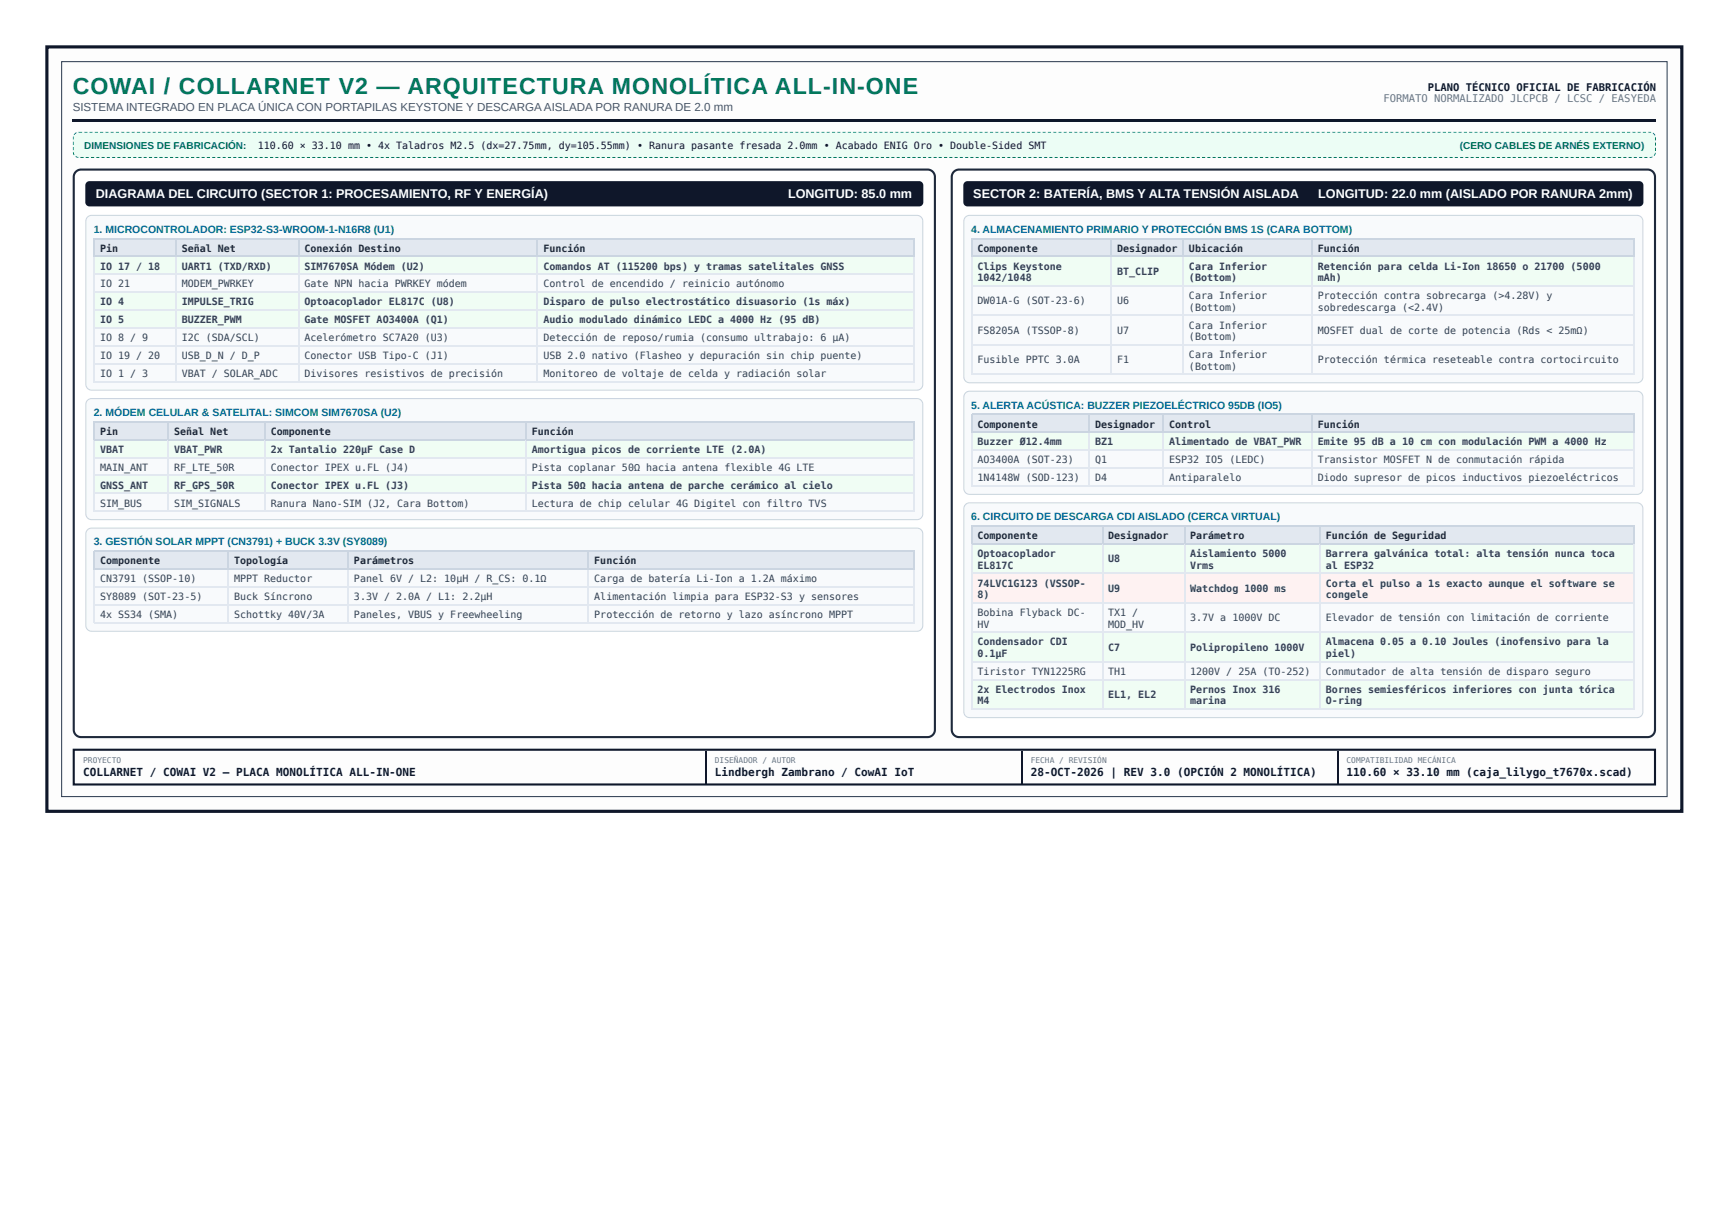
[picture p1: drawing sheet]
<svg xmlns="http://www.w3.org/2000/svg" width="420mm" height="297mm" viewBox="0 0 420 297" stroke-linecap="round" stroke-linejoin="round" font-family="sans-serif">
<defs><g id="words">
<text font-size="5.6" fill="#047857" x="17.7" y="22.8">COWAI / COLLARNET V2 — ARQUITECTURA MONOLÍTICA ALL-IN-ONE</text>
<g font-size="3.1" fill="#fff">
<text x="23.3" y="48.1">DIAGRAMA DEL CIRCUITO (SECTOR 1: PROCESAMIENTO, RF Y ENERGÍA)</text>
<text x="191.4" y="48.1">LONGITUD: 85.0 mm</text>
<text x="236.4" y="48.1">SECTOR 2: BATERÍA, BMS Y ALTA TENSIÓN AISLADA</text>
<text x="320.2" y="48.1">LONGITUD: 22.0 mm (AISLADO POR RANURA 2mm)</text>
</g>
<text font-size="2.8" fill="#475569" x="17.7" y="26.9">SISTEMA INTEGRADO EN PLACA ÚNICA CON PORTAPILAS KEYSTONE Y DESCARGA AISLADA POR RANURA DE 2.0 mm</text>
<g font-size="2.7" fill="#0f172a">
<text x="20.2" y="188.5">COLLARNET / COWAI V2 — PLACA MONOLÍTICA ALL-IN-ONE</text>
<text x="173.6" y="188.5">Lindbergh Zambrano / CowAI IoT</text>
<text x="250.3" y="188.5">28-OCT-2026 | REV 3.0 (OPCIÓN 2 MONOLÍTICA)</text>
<text x="327.1" y="188.5">110.60 × 33.10 mm (caja_lilygo_t7670x.scad)</text>
</g>
<text font-size="2.6" fill="#0f172a" x="346.8" y="22">PLANO TÉCNICO OFICIAL DE FABRICACIÓN</text>
<text font-size="2.6" fill="#64748b" x="336" y="24.8">FORMATO NORMALIZADO JLCPCB / LCSC / EASYEDA</text>
<g font-size="2.6" fill="#0369a1">
<text x="22.8" y="56.5">1. MICROCONTROLADOR: ESP32-S3-WROOM-1-N16R8 (U1)</text>
<text x="235.9" y="56.5">4. ALMACENAMIENTO PRIMARIO Y PROTECCIÓN BMS 1S (CARA BOTTOM)</text>
<text x="22.8" y="101">2. MÓDEM CELULAR &amp; SATELITAL: SIMCOM SIM7670SA (U2)</text>
<text x="235.9" y="99.2">5. ALERTA ACÚSTICA: BUZZER PIEZOELÉCTRICO 95DB (IO5)</text>
<text x="235.9" y="126.3">6. CIRCUITO DE DESCARGA CDI AISLADO (CERCA VIRTUAL)</text>
<text x="22.8" y="132.5">3. GESTIÓN SOLAR MPPT (CN3791) + BUCK 3.3V (SY8089)</text>
</g>
<g font-size="2.4" fill="#047857">
<text x="20.5" y="36.1">DIMENSIONES DE FABRICACIÓN:</text>
<text x="354.6" y="36.1">(CERO CABLES DE ARNÉS EXTERNO)</text>
</g>
<text font-size="2.4" fill="#0f172a" x="62.6" y="36.1">110.60 × 33.10 mm • 4x Taladros M2.5 (dx=27.75mm, dy=105.55mm) • Ranura pasante fresada 2.0mm • Acabado ENIG Oro • Double-Sided SMT</text>
<g font-size="2.4" fill="#1e293b">
<text x="24.3" y="61.1">Pin</text>
<text x="44.1" y="61.1">Señal Net</text>
<text x="73.9" y="61.1">Conexión Destino</text>
<text x="132" y="61.1">Función</text>
<text x="237.4" y="61.1">Componente</text>
<text x="271.4" y="61.1">Designador</text>
<text x="288.8" y="61.1">Ubicación</text>
<text x="320.1" y="61.1">Función</text>
<text x="24.3" y="105.6">Pin</text>
<text x="42.3" y="105.6">Señal Net</text>
<text x="65.8" y="105.6">Componente</text>
<text x="129.1" y="105.6">Función</text>
<text x="237.4" y="103.8">Componente</text>
<text x="266" y="103.8">Designador</text>
<text x="284" y="103.8">Control</text>
<text x="320.1" y="103.8">Función</text>
<text x="237.4" y="130.9">Componente</text>
<text x="269.2" y="130.9">Designador</text>
<text x="289.1" y="130.9">Parámetro</text>
<text x="322.1" y="130.9">Función de Seguridad</text>
<text x="24.3" y="137.1">Componente</text>
<text x="56.9" y="137.1">Topología</text>
<text x="86" y="137.1">Parámetros</text>
<text x="144.3" y="137.1">Función</text>
</g>
<g font-size="2.4" fill="#334155">
<text x="24.3" y="65.5">IO 17 / 18</text>
<text x="44.1" y="65.5">UART1 (TXD/RXD)</text>
<text x="73.9" y="65.5">SIM7670SA Módem (U2)</text>
<text x="132" y="65.5">Comandos AT (115200 bps) y tramas satelitales GNSS</text>
<text x="237.4" y="65.5">Clips Keystone</text>
<text x="288.8" y="65.5">Cara Inferior</text>
<text x="320.1" y="65.5">Retención para celda Li-Ion 18650 o 21700 (5000</text>
<text x="24.3" y="69.8">IO 21</text>
<text x="44.1" y="69.8">MODEM_PWRKEY</text>
<text x="73.9" y="69.8">Gate NPN hacia PWRKEY módem</text>
<text x="132" y="69.8">Control de encendido / reinicio autónomo</text>
<text x="237.4" y="68.3">1042/1048</text>
<text x="271.4" y="66.8">BT_CLIP</text>
<text x="288.8" y="68.3">(Bottom)</text>
<text x="320.1" y="68.3">mAh)</text>
<text x="24.3" y="74.2">IO 4</text>
<text x="44.1" y="74.2">IMPULSE_TRIG</text>
<text x="73.9" y="74.2">Optoacoplador EL817C (U8)</text>
<text x="132" y="74.2">Disparo de pulso electrostático disuasorio (1s máx)</text>
<text x="237.4" y="73.9">DW01A-G (SOT-23-6)</text>
<text x="271.4" y="73.9">U6</text>
<text x="288.8" y="72.6">Cara Inferior</text>
<text x="288.8" y="75.4">(Bottom)</text>
<text x="320.1" y="72.6">Protección contra sobrecarga (&gt;4.28V) y</text>
<text x="320.1" y="75.4">sobredescarga (&lt;2.4V)</text>
<text x="24.3" y="78.5">IO 5</text>
<text x="24.3" y="82.9">IO 8 / 9</text>
<text x="44.1" y="78.5">BUZZER_PWM</text>
<text x="44.1" y="82.9">I2C (SDA/SCL)</text>
<text x="73.9" y="78.5">Gate MOSFET AO3400A (Q1)</text>
<text x="73.9" y="82.9">Acelerómetro SC7A20 (U3)</text>
<text x="132" y="78.5">Audio modulado dinámico LEDC a 4000 Hz (95 dB)</text>
<text x="132" y="82.9">Detección de reposo/rumia (consumo ultrabajo: 6 µA)</text>
<text x="237.4" y="81.1">FS8205A (TSSOP-8)</text>
<text x="271.4" y="81.1">U7</text>
<text x="288.8" y="79.8">Cara Inferior</text>
<text x="288.8" y="82.6">(Bottom)</text>
<text x="320.1" y="81.1">MOSFET dual de corte de potencia (Rds &lt; 25mΩ)</text>
<text x="24.3" y="87.2">IO 19 / 20</text>
<text x="44.1" y="87.2">USB_D_N / D_P</text>
<text x="73.9" y="87.2">Conector USB Tipo-C (J1)</text>
<text x="132" y="87.2">USB 2.0 nativo (Flasheo y depuración sin chip puente)</text>
<text x="237.4" y="88.2">Fusible PPTC 3.0A</text>
<text x="271.4" y="88.2">F1</text>
<text x="288.8" y="87">Cara Inferior</text>
<text x="288.8" y="89.8">(Bottom)</text>
<text x="320.1" y="88.2">Protección térmica reseteable contra cortocircuito</text>
<text x="24.3" y="91.6">IO 1 / 3</text>
<text x="44.1" y="91.6">VBAT / SOLAR_ADC</text>
<text x="73.9" y="91.6">Divisores resistivos de precisión</text>
<text x="132" y="91.6">Monitoreo de voltaje de celda y radiación solar</text>
<text x="24.3" y="110">VBAT</text>
<text x="42.3" y="110">VBAT_PWR</text>
<text x="65.8" y="110">2x Tantalio 220µF Case D</text>
<text x="129.1" y="110">Amortigua picos de corriente LTE (2.0A)</text>
<text x="237.4" y="108.2">Buzzer Ø12.4mm</text>
<text x="237.4" y="112.5">AO3400A (SOT-23)</text>
<text x="266" y="108.2">BZ1</text>
<text x="266" y="112.5">Q1</text>
<text x="284" y="108.2">Alimentado de VBAT_PWR</text>
<text x="284" y="112.5">ESP32 IO5 (LEDC)</text>
<text x="320.1" y="108.2">Emite 95 dB a 10 cm con modulación PWM a 4000 Hz</text>
<text x="320.1" y="112.5">Transistor MOSFET N de conmutación rápida</text>
<text x="24.3" y="114.3">MAIN_ANT</text>
<text x="24.3" y="118.7">GNSS_ANT</text>
<text x="42.3" y="114.3">RF_LTE_50R</text>
<text x="42.3" y="118.7">RF_GPS_50R</text>
<text x="65.8" y="114.3">Conector IPEX u.FL (J4)</text>
<text x="65.8" y="118.7">Conector IPEX u.FL (J3)</text>
<text x="129.1" y="114.3">Pista coplanar 50Ω hacia antena flexible 4G LTE</text>
<text x="129.1" y="118.7">Pista 50Ω hacia antena de parche cerámico al cielo</text>
<text x="237.4" y="116.9">1N4148W (SOD-123)</text>
<text x="266" y="116.9">D4</text>
<text x="284" y="116.9">Antiparalelo</text>
<text x="320.1" y="116.9">Diodo supresor de picos inductivos piezoeléctricos</text>
<text x="24.3" y="123">SIM_BUS</text>
<text x="42.3" y="123">SIM_SIGNALS</text>
<text x="65.8" y="123">Ranura Nano-SIM (J2, Cara Bottom)</text>
<text x="129.1" y="123">Lectura de chip celular 4G Digitel con filtro TVS</text>
<text x="237.4" y="135.3">Optoacoplador</text>
<text x="269.2" y="136.6">U8</text>
<text x="289.1" y="135.3">Aislamiento 5000</text>
<text x="322.1" y="135.3">Barrera galvánica total: alta tensión nunca toca</text>
<text x="24.3" y="141.4">CN3791 (SSOP-10)</text>
<text x="56.9" y="141.4">MPPT Reductor</text>
<text x="86" y="141.4">Panel 6V / L2: 10µH / R_CS: 0.1Ω</text>
<text x="144.3" y="141.4">Carga de batería Li-Ion a 1.2A máximo</text>
<text x="237.4" y="138.1">EL817C</text>
<text x="237.4" y="142.4">74LVC1G123 (VSSOP-</text>
<text x="269.2" y="143.7">U9</text>
<text x="289.1" y="138.1">Vrms</text>
<text x="289.1" y="143.7">Watchdog 1000 ms</text>
<text x="322.1" y="138.1">al ESP32</text>
<text x="322.1" y="142.4">Corta el pulso a 1s exacto aunque el software se</text>
<text x="24.3" y="145.8">SY8089 (SOT-23-5)</text>
<text x="56.9" y="145.8">Buck Síncrono</text>
<text x="86" y="145.8">3.3V / 2.0A / L1: 2.2µH</text>
<text x="144.3" y="145.8">Alimentación limpia para ESP32-S3 y sensores</text>
<text x="237.4" y="145.3">8)</text>
<text x="237.4" y="149.6">Bobina Flyback DC-</text>
<text x="269.2" y="149.6">TX1 /</text>
<text x="322.1" y="145.3">congele</text>
<text x="24.3" y="150.1">4x SS34 (SMA)</text>
<text x="56.9" y="150.1">Schottky 40V/3A</text>
<text x="86" y="150.1">Paneles, VBUS y Freewheeling</text>
<text x="144.3" y="150.1">Protección de retorno y lazo asíncrono MPPT</text>
<text x="237.4" y="152.4">HV</text>
<text x="269.2" y="152.4">MOD_HV</text>
<text x="289.1" y="150.9">3.7V a 1000V DC</text>
<text x="322.1" y="150.9">Elevador de tensión con limitación de corriente</text>
<text x="237.4" y="156.8">Condensador CDI</text>
<text x="237.4" y="159.6">0.1µF</text>
<text x="269.2" y="158">C7</text>
<text x="289.1" y="158">Polipropileno 1000V</text>
<text x="322.1" y="156.8">Almacena 0.05 a 0.10 Joules (inofensivo para la</text>
<text x="322.1" y="159.6">piel)</text>
<text x="237.4" y="163.9">Tiristor TYN1225RG</text>
<text x="269.2" y="163.9">TH1</text>
<text x="289.1" y="163.9">1200V / 25A (TO-252)</text>
<text x="322.1" y="163.9">Conmutador de alta tensión de disparo seguro</text>
<text x="237.4" y="168.3">2x Electrodos Inox</text>
<text x="237.4" y="171.1">M4</text>
<text x="269.2" y="169.5">EL1, EL2</text>
<text x="289.1" y="168.3">Pernos Inox 316</text>
<text x="289.1" y="171.1">marina</text>
<text x="322.1" y="168.3">Bornes semiesféricos inferiores con junta tórica</text>
<text x="322.1" y="171.1">O-ring</text>
</g>
<g font-size="1.9" fill="#64748b">
<text x="20.2" y="185.4">PROYECTO</text>
<text x="173.6" y="185.4">DISEÑADOR / AUTOR</text>
<text x="250.3" y="185.4">FECHA / REVISIÓN</text>
<text x="327.1" y="185.4">COMPATIBILIDAD MECÁNICA</text>
</g>
</g></defs>
<path d="M11 11h397.9v186.4h-397.9z" fill="#fdfdfd"/>
<path d="M11.4 11.4h397.1v185.6h-397.1z" fill="none" stroke="#0f172a" stroke-width=".77" stroke-linecap="butt"/>
<path d="M15 15h389.9v178.5h-389.9z" fill="none" stroke="#334155" stroke-width=".26"/>
<path d="M17.7 28.9h384.5v.5h-384.5z" fill="#0f172a"/>
<path d="M17.7 32h384.5v6.4h-384.5z" fill="#ecfdf5"/>
<g fill="#059669">
<path d="M20.5 31.9h.7v.4h-.7zM21.7 31.9h.8v.4h-.8zM23 31.9h.8v.4h-.8zM24.3 31.9h.8v.4h-.8zM25.6 31.9h.8v.4h-.8zM26.9 31.9h.7v.4h-.7zM28.1 31.9h.8v.4h-.8zM29.4 31.9h.8v.4h-.8zM30.7 31.9h.8v.4h-.8zM32 31.9h.7v.4h-.7zM33.3 31.9h.7v.4h-.7zM34.5 31.9h.8v.4h-.8zM35.8 31.9h.8v.4h-.8zM37.1 31.9h.8v.4h-.8zM38.4 31.9h.7v.4h-.7zM39.7 31.9h.7v.4h-.7zM40.9 31.9h.8v.4h-.8zM42.2 31.9h.8v.4h-.8zM43.5 31.9h.8v.4h-.8zM44.8 31.9h.7v.4h-.7zM46 31.9h.8v.4h-.8zM47.3 31.9h.8v.4h-.8zM48.6 31.9h.8v.4h-.8zM49.9 31.9h.8v.4h-.8zM51.2 31.9h.7v.4h-.7zM52.4 31.9h.8v.4h-.8zM53.7 31.9h.8v.4h-.8zM55 31.9h.8v.4h-.8zM56.3 31.9h.7v.4h-.7zM57.6 31.9h.7v.4h-.7zM58.8 31.9h.8v.4h-.8zM60.1 31.9h.8v.4h-.8zM61.4 31.9h.8v.4h-.8zM62.7 31.9h.7v.4h-.7zM64 31.9h.7v.4h-.7zM65.2 31.9h.8v.4h-.8zM66.5 31.9h.8v.4h-.8zM67.8 31.9h.8v.4h-.8zM69.1 31.9h.7v.4h-.7zM70.3 31.9h.8v.4h-.8zM71.6 31.9h.8v.4h-.8zM72.9 31.9h.8v.4h-.8zM74.2 31.9h.8v.4h-.8zM75.5 31.9h.7v.4h-.7zM76.7 31.9h.8v.4h-.8zM78 31.9h.8v.4h-.8zM79.3 31.9h.8v.4h-.8zM80.6 31.9h.7v.4h-.7zM81.9 31.9h.7v.4h-.7zM83.1 31.9h.8v.4h-.8zM84.4 31.9h.8v.4h-.8zM85.7 31.9h.8v.4h-.8zM87 31.9h.7v.4h-.7zM88.3 31.9h.7v.4h-.7zM89.5 31.9h.8v.4h-.8zM90.8 31.9h.8v.4h-.8zM92.1 31.9h.8v.4h-.8zM93.4 31.9h.7v.4h-.7zM94.6 31.9h.8v.4h-.8zM95.9 31.9h.8v.4h-.8zM97.2 31.9h.8v.4h-.8zM98.5 31.9h.8v.4h-.8zM99.8 31.9h.7v.4h-.7zM101 31.9h.8v.4h-.8zM102.3 31.9h.8v.4h-.8zM103.6 31.9h.8v.4h-.8zM104.9 31.9h.7v.4h-.7zM106.2 31.9h.7v.4h-.7zM107.4 31.9h.8v.4h-.8zM108.7 31.9h.8v.4h-.8zM110 31.9h.8v.4h-.8zM111.3 31.9h.7v.4h-.7zM112.6 31.9h.7v.4h-.7zM113.8 31.9h.8v.4h-.8zM115.1 31.9h.8v.4h-.8zM116.4 31.9h.8v.4h-.8zM117.7 31.9h.7v.4h-.7zM118.9 31.9h.8v.4h-.8zM120.2 31.9h.8v.4h-.8zM121.5 31.9h.8v.4h-.8zM122.8 31.9h.8v.4h-.8zM124.1 31.9h.7v.4h-.7zM125.3 31.9h.8v.4h-.8zM126.6 31.9h.8v.4h-.8zM127.9 31.9h.8v.4h-.8zM129.2 31.9h.7v.4h-.7zM130.5 31.9h.7v.4h-.7zM131.7 31.9h.8v.4h-.8zM133 31.9h.8v.4h-.8zM134.3 31.9h.8v.4h-.8zM135.6 31.9h.7v.4h-.7zM136.9 31.9h.7v.4h-.7zM138.1 31.9h.8v.4h-.8zM139.4 31.9h.8v.4h-.8zM140.7 31.9h.8v.4h-.8zM142 31.9h.7v.4h-.7zM143.2 31.9h.8v.4h-.8zM144.5 31.9h.8v.4h-.8zM145.8 31.9h.8v.4h-.8zM147.1 31.9h.8v.4h-.8zM148.4 31.9h.7v.4h-.7zM149.6 31.9h.8v.4h-.8zM150.9 31.9h.8v.4h-.8zM152.2 31.9h.8v.4h-.8zM153.5 31.9h.7v.4h-.7zM154.8 31.9h.7v.4h-.7zM156 31.9h.8v.4h-.8zM157.3 31.9h.8v.4h-.8zM158.6 31.9h.8v.4h-.8zM159.9 31.9h.7v.4h-.7zM161.2 31.9h.7v.4h-.7zM162.4 31.9h.8v.4h-.8zM163.7 31.9h.8v.4h-.8zM165 31.9h.8v.4h-.8zM166.3 31.9h.7v.4h-.7zM167.5 31.9h.8v.4h-.8zM168.8 31.9h.8v.4h-.8zM170.1 31.9h.8v.4h-.8zM171.4 31.9h.8v.4h-.8zM172.7 31.9h.7v.4h-.7zM173.9 31.9h.8v.4h-.8zM175.2 31.9h.8v.4h-.8zM176.5 31.9h.8v.4h-.8zM177.8 31.9h.7v.4h-.7zM179.1 31.9h.7v.4h-.7zM180.3 31.9h.8v.4h-.8zM181.6 31.9h.8v.4h-.8zM182.9 31.9h.8v.4h-.8zM184.2 31.9h.7v.4h-.7zM185.5 31.9h.7v.4h-.7zM186.7 31.9h.8v.4h-.8zM188 31.9h.8v.4h-.8zM189.3 31.9h.8v.4h-.8zM190.6 31.9h.7v.4h-.7zM191.8 31.9h.8v.4h-.8zM193.1 31.9h.8v.4h-.8zM194.4 31.9h.8v.4h-.8zM195.7 31.9h.8v.4h-.8zM197 31.9h.7v.4h-.7zM198.2 31.9h.8v.4h-.8zM199.5 31.9h.8v.4h-.8zM200.8 31.9h.8v.4h-.8zM202.1 31.9h.7v.4h-.7zM203.4 31.9h.7v.4h-.7zM204.6 31.9h.8v.4h-.8zM205.9 31.9h.8v.4h-.8zM207.2 31.9h.8v.4h-.8zM208.5 31.9h.7v.4h-.7zM209.8 31.9h.7v.4h-.7zM211 31.9h.8v.4h-.8zM212.3 31.9h.8v.4h-.8zM213.6 31.9h.8v.4h-.8zM214.9 31.9h.7v.4h-.7zM216.1 31.9h.8v.4h-.8zM217.4 31.9h.8v.4h-.8zM218.7 31.9h.8v.4h-.8zM220 31.9h.8v.4h-.8zM221.3 31.9h.7v.4h-.7zM222.5 31.9h.8v.4h-.8zM223.8 31.9h.8v.4h-.8zM225.1 31.9h.8v.4h-.8zM226.4 31.9h.7v.4h-.7zM227.7 31.9h.7v.4h-.7zM228.9 31.9h.8v.4h-.8zM230.2 31.9h.8v.4h-.8zM231.5 31.9h.8v.4h-.8zM232.8 31.9h.7v.4h-.7zM234.1 31.9h.7v.4h-.7zM235.3 31.9h.8v.4h-.8zM236.6 31.9h.8v.4h-.8zM237.9 31.9h.8v.4h-.8zM239.2 31.9h.7v.4h-.7zM240.4 31.9h.8v.4h-.8zM241.7 31.9h.8v.4h-.8zM243 31.9h.8v.4h-.8zM244.3 31.9h.8v.4h-.8zM245.6 31.9h.7v.4h-.7zM246.8 31.9h.8v.4h-.8zM248.1 31.9h.8v.4h-.8zM249.4 31.9h.8v.4h-.8zM250.7 31.9h.7v.4h-.7zM252 31.9h.7v.4h-.7zM253.2 31.9h.8v.4h-.8zM254.5 31.9h.8v.4h-.8zM255.8 31.9h.8v.4h-.8zM257.1 31.9h.7v.4h-.7zM258.4 31.9h.7v.4h-.7zM259.6 31.9h.8v.4h-.8zM260.9 31.9h.8v.4h-.8zM262.2 31.9h.8v.4h-.8zM263.5 31.9h.7v.4h-.7zM264.7 31.9h.8v.4h-.8zM266 31.9h.8v.4h-.8zM267.3 31.9h.8v.4h-.8zM268.6 31.9h.8v.4h-.8zM269.9 31.9h.7v.4h-.7zM271.1 31.9h.8v.4h-.8zM272.4 31.9h.8v.4h-.8zM273.7 31.9h.8v.4h-.8zM275 31.9h.7v.4h-.7zM276.3 31.9h.7v.4h-.7zM277.5 31.9h.8v.4h-.8zM278.8 31.9h.8v.4h-.8zM280.1 31.9h.8v.4h-.8zM281.4 31.9h.7v.4h-.7zM282.7 31.9h.7v.4h-.7zM283.9 31.9h.8v.4h-.8zM285.2 31.9h.8v.4h-.8zM286.5 31.9h.8v.4h-.8zM287.8 31.9h.7v.4h-.7zM289 31.9h.8v.4h-.8zM290.3 31.9h.8v.4h-.8zM291.6 31.9h.8v.4h-.8zM292.9 31.9h.8v.4h-.8zM294.2 31.9h.7v.4h-.7zM295.4 31.9h.8v.4h-.8zM296.7 31.9h.8v.4h-.8zM298 31.9h.8v.4h-.8zM299.3 31.9h.7v.4h-.7zM300.6 31.9h.7v.4h-.7zM301.8 31.9h.8v.4h-.8zM303.1 31.9h.8v.4h-.8zM304.4 31.9h.8v.4h-.8zM305.7 31.9h.7v.4h-.7zM307 31.9h.7v.4h-.7zM308.2 31.9h.8v.4h-.8zM309.5 31.9h.8v.4h-.8zM310.8 31.9h.8v.4h-.8zM312.1 31.9h.7v.4h-.7zM313.3 31.9h.8v.4h-.8zM314.6 31.9h.8v.4h-.8zM315.9 31.9h.8v.4h-.8zM317.2 31.9h.8v.4h-.8zM318.5 31.9h.7v.4h-.7zM319.7 31.9h.8v.4h-.8zM321 31.9h.8v.4h-.8zM322.3 31.9h.8v.4h-.8zM323.6 31.9h.7v.4h-.7zM324.9 31.9h.7v.4h-.7zM326.1 31.9h.8v.4h-.8zM327.4 31.9h.8v.4h-.8zM328.7 31.9h.8v.4h-.8zM330 31.9h.7v.4h-.7zM331.3 31.9h.7v.4h-.7zM332.5 31.9h.8v.4h-.8zM333.8 31.9h.8v.4h-.8zM335.1 31.9h.8v.4h-.8zM336.4 31.9h.7v.4h-.7zM337.6 31.9h.8v.4h-.8zM338.9 31.9h.8v.4h-.8zM340.2 31.9h.8v.4h-.8zM341.5 31.9h.8v.4h-.8zM342.8 31.9h.7v.4h-.7zM344 31.9h.8v.4h-.8zM345.3 31.9h.8v.4h-.8zM346.6 31.9h.8v.4h-.8zM347.9 31.9h.7v.4h-.7zM349.2 31.9h.7v.4h-.7zM350.4 31.9h.8v.4h-.8zM351.7 31.9h.8v.4h-.8zM353 31.9h.8v.4h-.8zM354.3 31.9h.7v.4h-.7zM355.6 31.9h.7v.4h-.7zM356.8 31.9h.8v.4h-.8zM358.1 31.9h.8v.4h-.8zM359.4 31.9h.8v.4h-.8zM360.7 31.9h.7v.4h-.7zM361.9 31.9h.8v.4h-.8zM363.2 31.9h.8v.4h-.8zM364.5 31.9h.8v.4h-.8zM365.8 31.9h.8v.4h-.8zM367.1 31.9h.7v.4h-.7zM368.3 31.9h.8v.4h-.8zM369.6 31.9h.8v.4h-.8zM370.9 31.9h.8v.4h-.8zM372.2 31.9h.7v.4h-.7zM373.5 31.9h.7v.4h-.7zM374.7 31.9h.8v.4h-.8zM376 31.9h.8v.4h-.8zM377.3 31.9h.8v.4h-.8zM378.6 31.9h.7v.4h-.7zM379.9 31.9h.7v.4h-.7zM381.1 31.9h.8v.4h-.8zM382.4 31.9h.8v.4h-.8zM383.7 31.9h.8v.4h-.8zM385 31.9h.7v.4h-.7zM386.3 31.9h.7v.4h-.7zM387.5 31.9h.8v.4h-.8zM388.8 31.9h.8v.4h-.8zM390.1 31.9h.8v.4h-.8zM391.4 31.9h.7v.4h-.7zM392.6 31.9h.8v.4h-.8zM393.9 31.9h.8v.4h-.8zM395.2 31.9h.8v.4h-.8zM396.5 31.9h.7v.4h-.7zM397.8 31.9h.7v.4h-.7zM399 31.9h.8v.4h-.8zM400.3 31.9h.8l-.1 .4h-.7zM401.7 32l.6 .7-.5 .2-.4-.4zM402 32.9h.3zM402 32.9h.3zM402 32.9h.3zM401.6 32.9h.7zM400.7 32.9h.8zM399.4 32.9h.8zM398.1 32.9h.8zM396.8 32.9h.8zM395.6 32.9h.7zM394.3 32.9h.7zM393 32.9h.8zM391.7 32.9h.8zM390.4 32.9h.8zM389.2 32.9h.7zM387.9 32.9h.7zM386.6 32.9h.8zM385.3 32.9h.8zM384 32.9h.8zM382.8 32.9h.7zM381.5 32.9h.8zM380.2 32.9h.8zM378.9 32.9h.8zM377.7 32.9h.7zM376.4 32.9h.7zM375.1 32.9h.8zM373.8 32.9h.8zM372.5 32.9h.8zM371.3 32.9h.7zM370 32.9h.7zM368.7 32.9h.8zM367.4 32.9h.8zM366.1 32.9h.8zM364.9 32.9h.7zM363.6 32.9h.7zM362.3 32.9h.8zM361 32.9h.8zM359.7 32.9h.8zM358.5 32.9h.7zM357.2 32.9h.8zM355.9 32.9h.8zM354.6 32.9h.8zM353.4 32.9h.7zM352.1 32.9h.7zM350.8 32.9h.8zM349.5 32.9h.8zM348.2 32.9h.8zM347 32.9h.7zM345.7 32.9h.7zM344.4 32.9h.8zM343.1 32.9h.8zM341.8 32.9h.8zM340.6 32.9h.7zM339.3 32.9h.7zM338 32.9h.8zM336.7 32.9h.8zM335.4 32.9h.8zM334.2 32.9h.7zM332.9 32.9h.8zM331.6 32.9h.8zM330.3 32.9h.8zM329 32.9h.8zM327.8 32.9h.7zM326.5 32.9h.8zM325.2 32.9h.8zM323.9 32.9h.8zM322.7 32.9h.7zM321.4 32.9h.7zM320.1 32.9h.8zM318.8 32.9h.8zM317.5 32.9h.8zM316.3 32.9h.7zM315 32.9h.7zM313.7 32.9h.8zM312.4 32.9h.8zM311.1 32.9h.8zM309.9 32.9h.7zM308.6 32.9h.8zM307.3 32.9h.8zM306 32.9h.8zM304.7 32.9h.8zM303.5 32.9h.7zM302.2 32.9h.8zM300.9 32.9h.8zM299.6 32.9h.8zM298.4 32.9h.7zM297.1 32.9h.7zM295.8 32.9h.8zM294.5 32.9h.8zM293.2 32.9h.8zM292 32.9h.7zM290.7 32.9h.7zM289.4 32.9h.8zM288.1 32.9h.8zM286.8 32.9h.8zM285.6 32.9h.7zM284.3 32.9h.8zM283 32.9h.8zM281.7 32.9h.8zM280.4 32.9h.8zM279.2 32.9h.7zM277.9 32.9h.8zM276.6 32.9h.8zM275.3 32.9h.8zM274.1 32.9h.7zM272.8 32.9h.7zM271.5 32.9h.8zM270.2 32.9h.8zM268.9 32.9h.8zM267.7 32.9h.7zM266.4 32.9h.7zM265.1 32.9h.8zM263.8 32.9h.8zM262.5 32.9h.8zM261.3 32.9h.7zM260 32.9h.8zM258.7 32.9h.8zM257.4 32.9h.8zM256.1 32.9h.8zM254.9 32.9h.7zM253.6 32.9h.8zM252.3 32.9h.8zM251 32.9h.8zM249.8 32.9h.7zM248.5 32.9h.7zM247.2 32.9h.8zM245.9 32.9h.8zM244.6 32.9h.8zM243.4 32.9h.7zM242.1 32.9h.7zM240.8 32.9h.8zM239.5 32.9h.8zM238.2 32.9h.8zM237 32.9h.7zM235.7 32.9h.8zM234.4 32.9h.8zM233.1 32.9h.8zM231.8 32.9h.8zM230.6 32.9h.7zM229.3 32.9h.8zM228 32.9h.8zM226.7 32.9h.8zM225.5 32.9h.7zM224.2 32.9h.7zM222.9 32.9h.8zM221.6 32.9h.8zM220.3 32.9h.8zM219.1 32.9h.7zM217.8 32.9h.7zM216.5 32.9h.8zM215.2 32.9h.8zM213.9 32.9h.8zM212.7 32.9h.7zM211.4 32.9h.8zM210.1 32.9h.8zM208.8 32.9h.8zM207.5 32.9h.8zM206.3 32.9h.7zM205 32.9h.8zM203.7 32.9h.8zM202.4 32.9h.8zM201.2 32.9h.7zM199.9 32.9h.7zM198.6 32.9h.8zM197.3 32.9h.8zM196 32.9h.8zM194.8 32.9h.7zM193.5 32.9h.7zM192.2 32.9h.8zM190.9 32.9h.8zM189.6 32.9h.8zM188.4 32.9h.7zM187.1 32.9h.8zM185.8 32.9h.8zM184.5 32.9h.8zM183.2 32.9h.8zM182 32.9h.7zM180.7 32.9h.8zM179.4 32.9h.8zM178.1 32.9h.8zM176.9 32.9h.7zM175.6 32.9h.7zM174.3 32.9h.8zM173 32.9h.8zM171.7 32.9h.8zM170.5 32.9h.7zM169.2 32.9h.7zM167.9 32.9h.8zM166.6 32.9h.8zM165.3 32.9h.8zM164.1 32.9h.7zM162.8 32.9h.8zM161.5 32.9h.8zM160.2 32.9h.8zM158.9 32.9h.8zM157.7 32.9h.7zM156.4 32.9h.8zM155.1 32.9h.8zM153.8 32.9h.8zM152.6 32.9h.7zM151.3 32.9h.7zM150 32.9h.8zM148.7 32.9h.8zM147.4 32.9h.8zM146.2 32.9h.7zM144.9 32.9h.7zM143.6 32.9h.8zM142.3 32.9h.8zM141 32.9h.8zM139.8 32.9h.7zM138.5 32.9h.8zM137.2 32.9h.8zM135.9 32.9h.8zM134.6 32.9h.8zM133.4 32.9h.7zM132.1 32.9h.8zM130.8 32.9h.8zM129.5 32.9h.8zM128.3 32.9h.7zM127 32.9h.7zM125.7 32.9h.8zM124.4 32.9h.8zM123.1 32.9h.8zM121.9 32.9h.7zM120.6 32.9h.7zM119.3 32.9h.8zM118 32.9h.8zM116.7 32.9h.8zM115.5 32.9h.7zM114.2 32.9h.8zM112.9 32.9h.8zM111.6 32.9h.8zM110.3 32.9h.8zM109.1 32.9h.7zM107.8 32.9h.8zM106.5 32.9h.8zM105.2 32.9h.8zM104 32.9h.7zM102.7 32.9h.7zM101.4 32.9h.8zM100.1 32.9h.8zM98.8 32.9h.8zM97.6 32.9h.7zM96.3 32.9h.7zM95 32.9h.8zM93.7 32.9h.8zM92.4 32.9h.8zM91.2 32.9h.7zM89.9 32.9h.8zM88.6 32.9h.8zM87.3 32.9h.8zM86 32.9h.8zM84.8 32.9h.7zM83.5 32.9h.8zM82.2 32.9h.8zM80.9 32.9h.8zM79.7 32.9h.7zM78.4 32.9h.7zM77.1 32.9h.8zM75.8 32.9h.8zM74.5 32.9h.8zM73.3 32.9h.7zM72 32.9h.7zM70.7 32.9h.8zM69.4 32.9h.8zM68.1 32.9h.8zM66.9 32.9h.7zM65.6 32.9h.8zM64.3 32.9h.8zM63 32.9h.8zM61.7 32.9h.8zM60.5 32.9h.7zM59.2 32.9h.8zM57.9 32.9h.8zM56.6 32.9h.8zM55.4 32.9h.7zM54.1 32.9h.7zM52.8 32.9h.8zM51.5 32.9h.8zM50.2 32.9h.8zM49 32.9h.7zM47.7 32.9h.7zM46.4 32.9h.8zM45.1 32.9h.8zM43.8 32.9h.8zM42.6 32.9h.7zM41.3 32.9h.8zM40 32.9h.8zM38.7 32.9h.8zM37.4 32.9h.8zM36.2 32.9h.7zM34.9 32.9h.8zM33.6 32.9h.8zM32.3 32.9h.8zM31.1 32.9h.7zM29.8 32.9h.7zM28.5 32.9h.8zM27.2 32.9h.8zM25.9 32.9h.8zM24.7 32.9h.7zM23.4 32.9h.7zM22.1 32.9h.8zM20.8 32.9h.8zM19.5 32.9h.8zM18.1 32.9h1zM17.6 32.9h.6zM17.6 32.9h.3zM17.6 32.9h.3zM17.6 32.9h.4zM17.9 32.3l.5-.4 .2 .5-.5 .4-.4-.3zM19 31.9h1v.4h-1z"/>
<path d="M20.5 37.4h.7zM21.7 37.4h.8zM23 37.4h.8zM24.3 37.4h.8zM25.6 37.4h.8zM26.9 37.4h.7zM28.1 37.4h.8zM29.4 37.4h.8zM30.7 37.4h.8zM32 37.4h.7zM33.3 37.4h.7zM34.5 37.4h.8zM35.8 37.4h.8zM37.1 37.4h.8zM38.4 37.4h.7zM39.7 37.4h.7zM40.9 37.4h.8zM42.2 37.4h.8zM43.5 37.4h.8zM44.8 37.4h.7zM46 37.4h.8zM47.3 37.4h.8zM48.6 37.4h.8zM49.9 37.4h.8zM51.2 37.4h.7zM52.4 37.4h.8zM53.7 37.4h.8zM55 37.4h.8zM56.3 37.4h.7zM57.6 37.4h.7zM58.8 37.4h.8zM60.1 37.4h.8zM61.4 37.4h.8zM62.7 37.4h.7zM64 37.4h.7zM65.2 37.4h.8zM66.5 37.4h.8zM67.8 37.4h.8zM69.1 37.4h.7zM70.3 37.4h.8zM71.6 37.4h.8zM72.9 37.4h.8zM74.2 37.4h.8zM75.5 37.4h.7zM76.7 37.4h.8zM78 37.4h.8zM79.3 37.4h.8zM80.6 37.4h.7zM81.9 37.4h.7zM83.1 37.4h.8zM84.4 37.4h.8zM85.7 37.4h.8zM87 37.4h.7zM88.3 37.4h.7zM89.5 37.4h.8zM90.8 37.4h.8zM92.1 37.4h.8zM93.4 37.4h.7zM94.6 37.4h.8zM95.9 37.4h.8zM97.2 37.4h.8zM98.5 37.4h.8zM99.8 37.4h.7zM101 37.4h.8zM102.3 37.4h.8zM103.6 37.4h.8zM104.9 37.4h.7zM106.2 37.4h.7zM107.4 37.4h.8zM108.7 37.4h.8zM110 37.4h.8zM111.3 37.4h.7zM112.6 37.4h.7zM113.8 37.4h.8zM115.1 37.4h.8zM116.4 37.4h.8zM117.7 37.4h.7zM118.9 37.4h.8zM120.2 37.4h.8zM121.5 37.4h.8zM122.8 37.4h.8zM124.1 37.4h.7zM125.3 37.4h.8zM126.6 37.4h.8zM127.9 37.4h.8zM129.2 37.4h.7zM130.5 37.4h.7zM131.7 37.4h.8zM133 37.4h.8zM134.3 37.4h.8zM135.6 37.4h.7zM136.9 37.4h.7zM138.1 37.4h.8zM139.4 37.4h.8zM140.7 37.4h.8zM142 37.4h.7zM143.2 37.4h.8zM144.5 37.4h.8zM145.8 37.4h.8zM147.1 37.4h.8zM148.4 37.4h.7zM149.6 37.4h.8zM150.9 37.4h.8zM152.2 37.4h.8zM153.5 37.4h.7zM154.8 37.4h.7zM156 37.4h.8zM157.3 37.4h.8zM158.6 37.4h.8zM159.9 37.4h.7zM161.2 37.4h.7zM162.4 37.4h.8zM163.7 37.4h.8zM165 37.4h.8zM166.3 37.4h.7zM167.5 37.4h.8zM168.8 37.4h.8zM170.1 37.4h.8zM171.4 37.4h.8zM172.7 37.4h.7zM173.9 37.4h.8zM175.2 37.4h.8zM176.5 37.4h.8zM177.8 37.4h.7zM179.1 37.4h.7zM180.3 37.4h.8zM181.6 37.4h.8zM182.9 37.4h.8zM184.2 37.4h.7zM185.5 37.4h.7zM186.7 37.4h.8zM188 37.4h.8zM189.3 37.4h.8zM190.6 37.4h.7zM191.8 37.4h.8zM193.1 37.4h.8zM194.4 37.4h.8zM195.7 37.4h.8zM197 37.4h.7zM198.2 37.4h.8zM199.5 37.4h.8zM200.8 37.4h.8zM202.1 37.4h.7zM203.4 37.4h.7zM204.6 37.4h.8zM205.9 37.4h.8zM207.2 37.4h.8zM208.5 37.4h.7zM209.8 37.4h.7zM211 37.4h.8zM212.3 37.4h.8zM213.6 37.4h.8zM214.9 37.4h.7zM216.1 37.4h.8zM217.4 37.4h.8zM218.7 37.4h.8zM220 37.4h.8zM221.3 37.4h.7zM222.5 37.4h.8zM223.8 37.4h.8zM225.1 37.4h.8zM226.4 37.4h.7zM227.7 37.4h.7zM228.9 37.4h.8zM230.2 37.4h.8zM231.5 37.4h.8zM232.8 37.4h.7zM234.1 37.4h.7zM235.3 37.4h.8zM236.6 37.4h.8zM237.9 37.4h.8zM239.2 37.4h.7zM240.4 37.4h.8zM241.7 37.4h.8zM243 37.4h.8zM244.3 37.4h.8zM245.6 37.4h.7zM246.8 37.4h.8zM248.1 37.4h.8zM249.4 37.4h.8zM250.7 37.4h.7zM252 37.4h.7zM253.2 37.4h.8zM254.5 37.4h.8zM255.8 37.4h.8zM257.1 37.4h.7zM258.4 37.4h.7zM259.6 37.4h.8zM260.9 37.4h.8zM262.2 37.4h.8zM263.5 37.4h.7zM264.7 37.4h.8zM266 37.4h.8zM267.3 37.4h.8zM268.6 37.4h.8zM269.9 37.4h.7zM271.1 37.4h.8zM272.4 37.4h.8zM273.7 37.4h.8zM275 37.4h.7zM276.3 37.4h.7zM277.5 37.4h.8zM278.8 37.4h.8zM280.1 37.4h.8zM281.4 37.4h.7zM282.7 37.4h.7zM283.9 37.4h.8zM285.2 37.4h.8zM286.5 37.4h.8zM287.8 37.4h.7zM289 37.4h.8zM290.3 37.4h.8zM291.6 37.4h.8zM292.9 37.4h.8zM294.2 37.4h.7zM295.4 37.4h.8zM296.7 37.4h.8zM298 37.4h.8zM299.3 37.4h.7zM300.6 37.4h.7zM301.8 37.4h.8zM303.1 37.4h.8zM304.4 37.4h.8zM305.7 37.4h.7zM307 37.4h.7zM308.2 37.4h.8zM309.5 37.4h.8zM310.8 37.4h.8zM312.1 37.4h.7zM313.3 37.4h.8zM314.6 37.4h.8zM315.9 37.4h.8zM317.2 37.4h.8zM318.5 37.4h.7zM319.7 37.4h.8zM321 37.4h.8zM322.3 37.4h.8zM323.6 37.4h.7zM324.9 37.4h.7zM326.1 37.4h.8zM327.4 37.4h.8zM328.7 37.4h.8zM330 37.4h.7zM331.3 37.4h.7zM332.5 37.4h.8zM333.8 37.4h.8zM335.1 37.4h.8zM336.4 37.4h.7zM337.6 37.4h.8zM338.9 37.4h.8zM340.2 37.4h.8zM341.5 37.4h.8zM342.8 37.4h.7zM344 37.4h.8zM345.3 37.4h.8zM346.6 37.4h.8zM347.9 37.4h.7zM349.2 37.4h.7zM350.4 37.4h.8zM351.7 37.4h.8zM353 37.4h.8zM354.3 37.4h.7zM355.6 37.4h.7zM356.8 37.4h.8zM358.1 37.4h.8zM359.4 37.4h.8zM360.7 37.4h.7zM361.9 37.4h.8zM363.2 37.4h.8zM364.5 37.4h.8zM365.8 37.4h.8zM367.1 37.4h.7zM368.3 37.4h.8zM369.6 37.4h.8zM370.9 37.4h.8zM372.2 37.4h.7zM373.5 37.4h.7zM374.7 37.4h.8zM376 37.4h.8zM377.3 37.4h.8zM378.6 37.4h.7zM379.9 37.4h.7zM381.1 37.4h.8zM382.4 37.4h.8zM383.7 37.4h.8zM385 37.4h.7zM386.3 37.4h.7zM387.5 37.4h.8zM388.8 37.4h.8zM390.1 37.4h.8zM391.4 37.4h.7zM392.6 37.4h.8zM393.9 37.4h.8zM395.2 37.4h.8zM396.5 37.4h.7zM397.8 37.4h.7zM399 37.4h.8zM400.3 37.4h.8zM401.4 37.4h.9zM402 37.4h.3zM402 37.4h.3zM402 37.4h.3zM401.8 37.5l.5-.1-.2 .7-.5-.4zM400.7 38.1l.6-.2 .2 .5h-.8zM399.4 38.1h.8v.3h-.8zM398.1 38.1h.8v.3h-.8zM396.8 38.1h.8v.3h-.8zM395.6 38.1h.7v.3h-.7zM394.3 38.1h.7v.3h-.7zM393 38.1h.8v.3h-.8zM391.7 38.1h.8v.3h-.8zM390.4 38.1h.8v.3h-.8zM389.2 38.1h.7v.3h-.7zM387.9 38.1h.7v.3h-.7zM386.6 38.1h.8v.3h-.8zM385.3 38.1h.8v.3h-.8zM384 38.1h.8v.3h-.8zM382.8 38.1h.7v.3h-.7zM381.5 38.1h.8v.3h-.8zM380.2 38.1h.8v.3h-.8zM378.9 38.1h.8v.3h-.8zM377.7 38.1h.7v.3h-.7zM376.4 38.1h.7v.3h-.7zM375.1 38.1h.8v.3h-.8zM373.8 38.1h.8v.3h-.8zM372.5 38.1h.8v.3h-.8zM371.3 38.1h.7v.3h-.7zM370 38.1h.7v.3h-.7zM368.7 38.1h.8v.3h-.8zM367.4 38.1h.8v.3h-.8zM366.1 38.1h.8v.3h-.8zM364.9 38.1h.7v.3h-.7zM363.6 38.1h.7v.3h-.7zM362.3 38.1h.8v.3h-.8zM361 38.1h.8v.3h-.8zM359.7 38.1h.8v.3h-.8zM358.5 38.1h.7v.3h-.7zM357.2 38.1h.8v.3h-.8zM355.9 38.1h.8v.3h-.8zM354.6 38.1h.8v.3h-.8zM353.4 38.1h.7v.3h-.7zM352.1 38.1h.7v.3h-.7zM350.8 38.1h.8v.3h-.8zM349.5 38.1h.8v.3h-.8zM348.2 38.1h.8v.3h-.8zM347 38.1h.7v.3h-.7zM345.7 38.1h.7v.3h-.7zM344.4 38.1h.8v.3h-.8zM343.1 38.1h.8v.3h-.8zM341.8 38.1h.8v.3h-.8zM340.6 38.1h.7v.3h-.7zM339.3 38.1h.7v.3h-.7zM338 38.1h.8v.3h-.8zM336.7 38.1h.8v.3h-.8zM335.4 38.1h.8v.3h-.8zM334.2 38.1h.7v.3h-.7zM332.9 38.1h.8v.3h-.8zM331.6 38.1h.8v.3h-.8zM330.3 38.1h.8v.3h-.8zM329 38.1h.8v.3h-.8zM327.8 38.1h.7v.3h-.7zM326.5 38.1h.8v.3h-.8zM325.2 38.1h.8v.3h-.8zM323.9 38.1h.8v.3h-.8zM322.7 38.1h.7v.3h-.7zM321.4 38.1h.7v.3h-.7zM320.1 38.1h.8v.3h-.8zM318.8 38.1h.8v.3h-.8zM317.5 38.1h.8v.3h-.8zM316.3 38.1h.7v.3h-.7zM315 38.1h.7v.3h-.7zM313.7 38.1h.8v.3h-.8zM312.4 38.1h.8v.3h-.8zM311.1 38.1h.8v.3h-.8zM309.9 38.1h.7v.3h-.7zM308.6 38.1h.8v.3h-.8zM307.3 38.1h.8v.3h-.8zM306 38.1h.8v.3h-.8zM304.7 38.1h.8v.3h-.8zM303.5 38.1h.7v.3h-.7zM302.2 38.1h.8v.3h-.8zM300.9 38.1h.8v.3h-.8zM299.6 38.1h.8v.3h-.8zM298.4 38.1h.7v.3h-.7zM297.1 38.1h.7v.3h-.7zM295.8 38.1h.8v.3h-.8zM294.5 38.1h.8v.3h-.8zM293.2 38.1h.8v.3h-.8zM292 38.1h.7v.3h-.7zM290.7 38.1h.7v.3h-.7zM289.4 38.1h.8v.3h-.8zM288.1 38.1h.8v.3h-.8zM286.8 38.1h.8v.3h-.8zM285.6 38.1h.7v.3h-.7zM284.3 38.1h.8v.3h-.8zM283 38.1h.8v.3h-.8zM281.7 38.1h.8v.3h-.8zM280.4 38.1h.8v.3h-.8zM279.2 38.1h.7v.3h-.7zM277.9 38.1h.8v.3h-.8zM276.6 38.1h.8v.3h-.8zM275.3 38.1h.8v.3h-.8zM274.1 38.1h.7v.3h-.7zM272.8 38.1h.7v.3h-.7zM271.5 38.1h.8v.3h-.8zM270.2 38.1h.8v.3h-.8zM268.9 38.1h.8v.3h-.8zM267.7 38.1h.7v.3h-.7zM266.4 38.1h.7v.3h-.7zM265.1 38.1h.8v.3h-.8zM263.8 38.1h.8v.3h-.8zM262.5 38.1h.8v.3h-.8zM261.3 38.1h.7v.3h-.7zM260 38.1h.8v.3h-.8zM258.7 38.1h.8v.3h-.8zM257.4 38.1h.8v.3h-.8zM256.1 38.1h.8v.3h-.8zM254.9 38.1h.7v.3h-.7zM253.6 38.1h.8v.3h-.8zM252.3 38.1h.8v.3h-.8zM251 38.1h.8v.3h-.8zM249.8 38.1h.7v.3h-.7zM248.5 38.1h.7v.3h-.7zM247.2 38.1h.8v.3h-.8zM245.9 38.1h.8v.3h-.8zM244.6 38.1h.8v.3h-.8zM243.4 38.1h.7v.3h-.7zM242.1 38.1h.7v.3h-.7zM240.8 38.1h.8v.3h-.8zM239.5 38.1h.8v.3h-.8zM238.2 38.1h.8v.3h-.8zM237 38.1h.7v.3h-.7zM235.7 38.1h.8v.3h-.8zM234.4 38.1h.8v.3h-.8zM233.1 38.1h.8v.3h-.8zM231.8 38.1h.8v.3h-.8zM230.6 38.1h.7v.3h-.7zM229.3 38.1h.8v.3h-.8zM228 38.1h.8v.3h-.8zM226.7 38.1h.8v.3h-.8zM225.5 38.1h.7v.3h-.7zM224.2 38.1h.7v.3h-.7zM222.9 38.1h.8v.3h-.8zM221.6 38.1h.8v.3h-.8zM220.3 38.1h.8v.3h-.8zM219.1 38.1h.7v.3h-.7zM217.8 38.1h.7v.3h-.7zM216.5 38.1h.8v.3h-.8zM215.2 38.1h.8v.3h-.8zM213.9 38.1h.8v.3h-.8zM212.7 38.1h.7v.3h-.7zM211.4 38.1h.8v.3h-.8zM210.1 38.1h.8v.3h-.8zM208.8 38.1h.8v.3h-.8zM207.5 38.1h.8v.3h-.8zM206.3 38.1h.7v.3h-.7zM205 38.1h.8v.3h-.8zM203.7 38.1h.8v.3h-.8zM202.4 38.1h.8v.3h-.8zM201.2 38.1h.7v.3h-.7zM199.9 38.1h.7v.3h-.7zM198.6 38.1h.8v.3h-.8zM197.3 38.1h.8v.3h-.8zM196 38.1h.8v.3h-.8zM194.8 38.1h.7v.3h-.7zM193.5 38.1h.7v.3h-.7zM192.2 38.1h.8v.3h-.8zM190.9 38.1h.8v.3h-.8zM189.6 38.1h.8v.3h-.8zM188.4 38.1h.7v.3h-.7zM187.1 38.1h.8v.3h-.8zM185.8 38.1h.8v.3h-.8zM184.5 38.1h.8v.3h-.8zM183.2 38.1h.8v.3h-.8zM182 38.1h.7v.3h-.7zM180.7 38.1h.8v.3h-.8zM179.4 38.1h.8v.3h-.8zM178.1 38.1h.8v.3h-.8zM176.9 38.1h.7v.3h-.7zM175.6 38.1h.7v.3h-.7zM174.3 38.1h.8v.3h-.8zM173 38.1h.8v.3h-.8zM171.7 38.1h.8v.3h-.8zM170.5 38.1h.7v.3h-.7zM169.2 38.1h.7v.3h-.7zM167.9 38.1h.8v.3h-.8zM166.6 38.1h.8v.3h-.8zM165.3 38.1h.8v.3h-.8zM164.1 38.1h.7v.3h-.7zM162.8 38.1h.8v.3h-.8zM161.5 38.1h.8v.3h-.8zM160.2 38.1h.8v.3h-.8zM158.9 38.1h.8v.3h-.8zM157.7 38.1h.7v.3h-.7zM156.4 38.1h.8v.3h-.8zM155.1 38.1h.8v.3h-.8zM153.8 38.1h.8v.3h-.8zM152.6 38.1h.7v.3h-.7zM151.3 38.1h.7v.3h-.7zM150 38.1h.8v.3h-.8zM148.7 38.1h.8v.3h-.8zM147.4 38.1h.8v.3h-.8zM146.2 38.1h.7v.3h-.7zM144.9 38.1h.7v.3h-.7zM143.6 38.1h.8v.3h-.8zM142.3 38.1h.8v.3h-.8zM141 38.1h.8v.3h-.8zM139.8 38.1h.7v.3h-.7zM138.5 38.1h.8v.3h-.8zM137.2 38.1h.8v.3h-.8zM135.9 38.1h.8v.3h-.8zM134.6 38.1h.8v.3h-.8zM133.4 38.1h.7v.3h-.7zM132.1 38.1h.8v.3h-.8zM130.8 38.1h.8v.3h-.8zM129.5 38.1h.8v.3h-.8zM128.3 38.1h.7v.3h-.7zM127 38.1h.7v.3h-.7zM125.7 38.1h.8v.3h-.8zM124.4 38.1h.8v.3h-.8zM123.1 38.1h.8v.3h-.8zM121.9 38.1h.7v.3h-.7zM120.6 38.1h.7v.3h-.7zM119.3 38.1h.8v.3h-.8zM118 38.1h.8v.3h-.8zM116.7 38.1h.8v.3h-.8zM115.5 38.1h.7v.3h-.7zM114.2 38.1h.8v.3h-.8zM112.9 38.1h.8v.3h-.8zM111.6 38.1h.8v.3h-.8zM110.3 38.1h.8v.3h-.8zM109.1 38.1h.7v.3h-.7zM107.8 38.1h.8v.3h-.8zM106.5 38.1h.8v.3h-.8zM105.2 38.1h.8v.3h-.8zM104 38.1h.7v.3h-.7zM102.7 38.1h.7v.3h-.7zM101.4 38.1h.8v.3h-.8zM100.1 38.1h.8v.3h-.8zM98.8 38.1h.8v.3h-.8zM97.6 38.1h.7v.3h-.7zM96.3 38.1h.7v.3h-.7zM95 38.1h.8v.3h-.8zM93.7 38.1h.8v.3h-.8zM92.4 38.1h.8v.3h-.8zM91.2 38.1h.7v.3h-.7zM89.9 38.1h.8v.3h-.8zM88.6 38.1h.8v.3h-.8zM87.3 38.1h.8v.3h-.8zM86 38.1h.8v.3h-.8zM84.8 38.1h.7v.3h-.7zM83.5 38.1h.8v.3h-.8zM82.2 38.1h.8v.3h-.8zM80.9 38.1h.8v.3h-.8zM79.7 38.1h.7v.3h-.7zM78.4 38.1h.7v.3h-.7zM77.1 38.1h.8v.3h-.8zM75.8 38.1h.8v.3h-.8zM74.5 38.1h.8v.3h-.8zM73.3 38.1h.7v.3h-.7zM72 38.1h.7v.3h-.7zM70.7 38.1h.8v.3h-.8zM69.4 38.1h.8v.3h-.8zM68.1 38.1h.8v.3h-.8zM66.9 38.1h.7v.3h-.7zM65.6 38.1h.8v.3h-.8zM64.3 38.1h.8v.3h-.8zM63 38.1h.8v.3h-.8zM61.7 38.1h.8v.3h-.8zM60.5 38.1h.7v.3h-.7zM59.2 38.1h.8v.3h-.8zM57.9 38.1h.8v.3h-.8zM56.6 38.1h.8v.3h-.8zM55.4 38.1h.7v.3h-.7zM54.1 38.1h.7v.3h-.7zM52.8 38.1h.8v.3h-.8zM51.5 38.1h.8v.3h-.8zM50.2 38.1h.8v.3h-.8zM49 38.1h.7v.3h-.7zM47.7 38.1h.7v.3h-.7zM46.4 38.1h.8v.3h-.8zM45.1 38.1h.8v.3h-.8zM43.8 38.1h.8v.3h-.8zM42.6 38.1h.7v.3h-.7zM41.3 38.1h.8v.3h-.8zM40 38.1h.8v.3h-.8zM38.7 38.1h.8v.3h-.8zM37.4 38.1h.8v.3h-.8zM36.2 38.1h.7v.3h-.7zM34.9 38.1h.8v.3h-.8zM33.6 38.1h.8v.3h-.8zM32.3 38.1h.8v.3h-.8zM31.1 38.1h.7v.3h-.7zM29.8 38.1h.7v.3h-.7zM28.5 38.1h.8v.3h-.8zM27.2 38.1h.8v.3h-.8zM25.9 38.1h.8v.3h-.8zM24.7 38.1h.7v.3h-.7zM23.4 38.1h.7v.3h-.7zM22.1 38.1h.8v.3h-.8zM20.8 38.1h.8v.3h-.8zM19.5 38.1h.8v.3h-.8zM18.5 37.9l.6 .2-.1 .3-.9-.1zM17.6 37.4l.6 .1-.5 .4zM17.6 37.4h.3zM17.6 37.4h.3zM17.6 37.4h.4zM17.7 37.4h.9zM19 37.4h1z"/>
<path d="M401.3 31.9v.4zM401.3 31.9v.4zM401.3 31.9v.4zM401.3 31.9v.4zM401.3 31.9v.4zM401.3 31.9v.4zM401.3 31.9v.4zM401.3 31.9v.4zM401.3 31.9v.4zM401.3 31.9v.4zM401.3 31.9v.4zM401.3 31.9v.4zM401.3 31.9v.4zM401.3 31.9v.4zM401.3 31.9v.4zM401.3 31.9v.4zM401.3 31.9v.4zM401.3 31.9v.4zM401.3 31.9v.4zM401.3 31.9v.4zM401.3 31.9v.4zM401.3 31.9v.4zM401.3 31.9v.4zM401.3 31.9v.4zM401.3 31.9v.4zM401.3 31.9v.4zM401.3 31.9v.4zM401.3 31.9v.4zM401.3 31.9v.4zM401.3 31.9v.4zM401.3 31.9v.4zM401.3 31.9v.4zM401.3 31.9v.4zM401.3 31.9v.4zM401.3 31.9v.4zM401.3 31.9v.4zM401.3 31.9v.4zM401.3 31.9v.4zM401.3 31.9v.4zM401.3 31.9v.4zM401.3 31.9v.4zM401.3 31.9v.4zM401.3 31.9v.4zM401.3 31.9v.4zM401.3 31.9v.4zM401.3 31.9v.4zM401.3 31.9v.4zM401.3 31.9v.4zM401.3 31.9v.4zM401.3 31.9v.4zM401.3 31.9v.4zM401.3 31.9v.4zM401.3 31.9v.4zM401.3 31.9v.4zM401.3 31.9v.4zM401.3 31.9v.4zM401.3 31.9v.4zM401.3 31.9v.4zM401.3 31.9v.4zM401.3 31.9v.4zM401.3 31.9v.4zM401.3 31.9v.4zM401.3 31.9v.4zM401.3 31.9v.4zM401.3 31.9v.4zM401.3 31.9v.4zM401.3 31.9v.4zM401.3 31.9v.4zM401.3 31.9v.4zM401.3 31.9v.4zM401.3 31.9v.4zM401.3 31.9v.4zM401.3 31.9v.4zM401.3 31.9v.4zM401.3 31.9v.4zM401.3 31.9v.4zM401.3 31.9v.4zM401.3 31.9v.4zM401.3 31.9v.4zM401.3 31.9v.4zM401.3 31.9v.4zM401.3 31.9v.4zM401.3 31.9v.4zM401.3 31.9v.4zM401.3 31.9v.4zM401.3 31.9v.4zM401.3 31.9v.4zM401.3 31.9v.4zM401.3 31.9v.4zM401.3 31.9v.4zM401.3 31.9v.4zM401.3 31.9v.4zM401.3 31.9v.4zM401.3 31.9v.4zM401.3 31.9v.4zM401.3 31.9v.4zM401.3 31.9v.4zM401.3 31.9v.4zM401.3 31.9v.4zM401.3 31.9v.4zM401.3 31.9v.4zM401.3 31.9v.4zM401.3 31.9v.4zM401.3 31.9v.4zM401.3 31.9v.4zM401.3 31.9v.4zM401.3 31.9v.4zM401.3 31.9v.4zM401.3 31.9v.4zM401.3 31.9v.4zM401.3 31.9v.4zM401.3 31.9v.4zM401.3 31.9v.4zM401.3 31.9v.4zM401.3 31.9v.4zM401.3 31.9v.4zM401.3 31.9v.4zM401.3 31.9v.4zM401.3 31.9v.4zM401.3 31.9v.4zM401.3 31.9v.4zM401.3 31.9v.4zM401.3 31.9v.4zM401.3 31.9v.4zM401.3 31.9v.4zM401.3 31.9v.4zM401.3 31.9v.4zM401.3 31.9v.4zM401.3 31.9v.4zM401.3 31.9v.4zM401.3 31.9v.4zM401.3 31.9v.4zM401.3 31.9v.4zM401.3 31.9v.4zM401.3 31.9v.4zM401.3 31.9v.4zM401.3 31.9v.4zM401.3 31.9v.4zM401.3 31.9v.4zM401.3 31.9v.4zM401.3 31.9v.4zM401.3 31.9v.4zM401.3 31.9v.4zM401.3 31.9v.4zM401.3 31.9v.4zM401.3 31.9v.4zM401.3 31.9v.4zM401.3 31.9v.4zM401.3 31.9v.4zM401.3 31.9v.4zM401.3 31.9v.4zM401.3 31.9v.4zM401.3 31.9v.4zM401.3 31.9v.4zM401.3 31.9v.4zM401.3 31.9v.4zM401.3 31.9v.4zM401.3 31.9v.4zM401.3 31.9v.4zM401.3 31.9v.4zM401.3 31.9v.4zM401.3 31.9v.4zM401.3 31.9v.4zM401.3 31.9v.4zM401.3 31.9v.4zM401.3 31.9v.4zM401.3 31.9v.4zM401.3 31.9v.4zM401.3 31.9v.4zM401.3 31.9v.4zM401.3 31.9v.4zM401.3 31.9v.4zM401.3 31.9v.4zM401.3 31.9v.4zM401.3 31.9v.4zM401.3 31.9v.4zM401.3 31.9v.4zM401.3 31.9v.4zM401.3 31.9v.4zM401.3 31.9v.4zM401.3 31.9v.4zM401.3 31.9v.4zM401.3 31.9v.4zM401.3 31.9v.4zM401.3 31.9v.4zM401.3 31.9v.4zM401.3 31.9v.4zM401.3 31.9v.4zM401.3 31.9v.4zM401.3 31.9v.4zM401.3 31.9v.4zM401.3 31.9v.4zM401.3 31.9v.4zM401.3 31.9v.4zM401.3 31.9v.4zM401.3 31.9v.4zM401.3 31.9v.4zM401.3 31.9v.4zM401.3 31.9v.4zM401.3 31.9v.4zM401.3 31.9v.4zM401.3 31.9v.4zM401.3 31.9v.4zM401.3 31.9v.4zM401.3 31.9v.4zM401.3 31.9v.4zM401.3 31.9v.4zM401.3 31.9v.4zM401.3 31.9v.4zM401.3 31.9v.4zM401.3 31.9v.4zM401.3 31.9v.4zM401.3 31.9v.4zM401.3 31.9v.4zM401.3 31.9v.4zM401.3 31.9v.4zM401.3 31.9v.4zM401.3 31.9v.4zM401.3 31.9v.4zM401.3 31.9v.4zM401.3 31.9v.4zM401.3 31.9v.4zM401.3 31.9v.4zM401.3 31.9v.4zM401.3 31.9v.4zM401.3 31.9v.4zM401.3 31.9v.4zM401.3 31.9v.4zM401.3 31.9v.4zM401.3 31.9v.4zM401.3 31.9v.4zM401.3 31.9v.4zM401.3 31.9v.4zM401.3 31.9v.4zM401.3 31.9v.4zM401.3 31.9v.4zM401.3 31.9v.4zM401.3 31.9v.4zM401.3 31.9v.4zM401.3 31.9v.4zM401.3 31.9v.4zM401.3 31.9v.4zM401.3 31.9v.4zM401.3 31.9v.4zM401.3 31.9v.4zM401.3 31.9v.4zM401.3 31.9v.4zM401.3 31.9v.4zM401.3 31.9v.4zM401.3 31.9v.4zM401.3 31.9v.4zM401.3 31.9v.4zM401.3 31.9v.4zM401.3 31.9v.4zM401.3 31.9v.4zM401.3 31.9v.4zM401.3 31.9v.4zM401.3 31.9v.4zM401.3 31.9v.4zM401.3 31.9v.4zM401.3 31.9v.4zM401.3 31.9v.4zM401.3 31.9v.4zM401.3 31.9v.4zM401.3 31.9v.4zM401.3 31.9v.4zM401.3 31.9v.4zM401.3 31.9v.4zM401.3 31.9v.4zM401.3 31.9v.4zM401.3 31.9v.4zM401.3 31.9v.4zM401.3 31.9v.4zM401.3 31.9v.4zM401.3 31.9v.4zM401.3 31.9v.4zM401.3 31.9v.4zM401.3 31.9v.4zM401.3 31.9v.4zM401.3 31.9v.4zM401.3 31.9v.4zM401.3 31.9v.4zM401.3 31.9v.4zM401.3 31.9v.4zM401.3 31.9v.4zM401.3 31.9v.4zM401.3 31.9v.4zM401.3 31.9v.4zM401.3 31.9v.4zM401.3 31.9v.4zM401.3 31.9v.4zM401.3 31.9v.4zM401.3 31.9v.4zM401.3 31.9v.4zM401.3 31.9v.4zM401.3 31.9v.4zM401.3 31.9v.4zM401.3 31.9v.4zM401.7 32l.6 .7-.5 .3-.4-.5zM402 33.4l.3-.1v.8h-.3zM402 34.6h.3v.8h-.3zM402 35.9h.3v.8h-.3zM401.9 37.1l.4 .1-.2 .9-.5-.4zM401.3 37.9l.2 .5h-.2zM401.3 38.1v.3zM401.3 38.1v.3zM401.3 38.1v.3zM401.3 38.1v.3zM401.3 38.1v.3zM401.3 38.1v.3zM401.3 38.1v.3zM401.3 38.1v.3zM401.3 38.1v.3zM401.3 38.1v.3zM401.3 38.1v.3zM401.3 38.1v.3zM401.3 38.1v.3zM401.3 38.1v.3zM401.3 38.1v.3zM401.3 38.1v.3zM401.3 38.1v.3zM401.3 38.1v.3zM401.3 38.1v.3zM401.3 38.1v.3zM401.3 38.1v.3zM401.3 38.1v.3zM401.3 38.1v.3zM401.3 38.1v.3zM401.3 38.1v.3zM401.3 38.1v.3zM401.3 38.1v.3zM401.3 38.1v.3zM401.3 38.1v.3zM401.3 38.1v.3zM401.3 38.1v.3zM401.3 38.1v.3zM401.3 38.1v.3zM401.3 38.1v.3zM401.3 38.1v.3zM401.3 38.1v.3zM401.3 38.1v.3zM401.3 38.1v.3zM401.3 38.1v.3zM401.3 38.1v.3zM401.3 38.1v.3zM401.3 38.1v.3zM401.3 38.1v.3zM401.3 38.1v.3zM401.3 38.1v.3zM401.3 38.1v.3zM401.3 38.1v.3zM401.3 38.1v.3zM401.3 38.1v.3zM401.3 38.1v.3zM401.3 38.1v.3zM401.3 38.1v.3zM401.3 38.1v.3zM401.3 38.1v.3zM401.3 38.1v.3zM401.3 38.1v.3zM401.3 38.1v.3zM401.3 38.1v.3zM401.3 38.1v.3zM401.3 38.1v.3zM401.3 38.1v.3zM401.3 38.1v.3zM401.3 38.1v.3zM401.3 38.1v.3zM401.3 38.1v.3zM401.3 38.1v.3zM401.3 38.1v.3zM401.3 38.1v.3zM401.3 38.1v.3zM401.3 38.1v.3zM401.3 38.1v.3zM401.3 38.1v.3zM401.3 38.1v.3zM401.3 38.1v.3zM401.3 38.1v.3zM401.3 38.1v.3zM401.3 38.1v.3zM401.3 38.1v.3zM401.3 38.1v.3zM401.3 38.1v.3zM401.3 38.1v.3zM401.3 38.1v.3zM401.3 38.1v.3zM401.3 38.1v.3zM401.3 38.1v.3zM401.3 38.1v.3zM401.3 38.1v.3zM401.3 38.1v.3zM401.3 38.1v.3zM401.3 38.1v.3zM401.3 38.1v.3zM401.3 38.1v.3zM401.3 38.1v.3zM401.3 38.1v.3zM401.3 38.1v.3zM401.3 38.1v.3zM401.3 38.1v.3zM401.3 38.1v.3zM401.3 38.1v.3zM401.3 38.1v.3zM401.3 38.1v.3zM401.3 38.1v.3zM401.3 38.1v.3zM401.3 38.1v.3zM401.3 38.1v.3zM401.3 38.1v.3zM401.3 38.1v.3zM401.3 38.1v.3zM401.3 38.1v.3zM401.3 38.1v.3zM401.3 38.1v.3zM401.3 38.1v.3zM401.3 38.1v.3zM401.3 38.1v.3zM401.3 38.1v.3zM401.3 38.1v.3zM401.3 38.1v.3zM401.3 38.1v.3zM401.3 38.1v.3zM401.3 38.1v.3zM401.3 38.1v.3zM401.3 38.1v.3zM401.3 38.1v.3zM401.3 38.1v.3zM401.3 38.1v.3zM401.3 38.1v.3zM401.3 38.1v.3zM401.3 38.1v.3zM401.3 38.1v.3zM401.3 38.1v.3zM401.3 38.1v.3zM401.3 38.1v.3zM401.3 38.1v.3zM401.3 38.1v.3zM401.3 38.1v.3zM401.3 38.1v.3zM401.3 38.1v.3zM401.3 38.1v.3zM401.3 38.1v.3zM401.3 38.1v.3zM401.3 38.1v.3zM401.3 38.1v.3zM401.3 38.1v.3zM401.3 38.1v.3zM401.3 38.1v.3zM401.3 38.1v.3zM401.3 38.1v.3zM401.3 38.1v.3zM401.3 38.1v.3zM401.3 38.1v.3zM401.3 38.1v.3zM401.3 38.1v.3zM401.3 38.1v.3zM401.3 38.1v.3zM401.3 38.1v.3zM401.3 38.1v.3zM401.3 38.1v.3zM401.3 38.1v.3zM401.3 38.1v.3zM401.3 38.1v.3zM401.3 38.1v.3zM401.3 38.1v.3zM401.3 38.1v.3zM401.3 38.1v.3zM401.3 38.1v.3zM401.3 38.1v.3zM401.3 38.1v.3zM401.3 38.1v.3zM401.3 38.1v.3zM401.3 38.1v.3zM401.3 38.1v.3zM401.3 38.1v.3zM401.3 38.1v.3zM401.3 38.1v.3zM401.3 38.1v.3zM401.3 38.1v.3zM401.3 38.1v.3zM401.3 38.1v.3zM401.3 38.1v.3zM401.3 38.1v.3zM401.3 38.1v.3zM401.3 38.1v.3zM401.3 38.1v.3zM401.3 38.1v.3zM401.3 38.1v.3zM401.3 38.1v.3zM401.3 38.1v.3zM401.3 38.1v.3zM401.3 38.1v.3zM401.3 38.1v.3zM401.3 38.1v.3zM401.3 38.1v.3zM401.3 38.1v.3zM401.3 38.1v.3zM401.3 38.1v.3zM401.3 38.1v.3zM401.3 38.1v.3zM401.3 38.1v.3zM401.3 38.1v.3zM401.3 38.1v.3zM401.3 38.1v.3zM401.3 38.1v.3zM401.3 38.1v.3zM401.3 38.1v.3zM401.3 38.1v.3zM401.3 38.1v.3zM401.3 38.1v.3zM401.3 38.1v.3zM401.3 38.1v.3zM401.3 38.1v.3zM401.3 38.1v.3zM401.3 38.1v.3zM401.3 38.1v.3zM401.3 38.1v.3zM401.3 38.1v.3zM401.3 38.1v.3zM401.3 38.1v.3zM401.3 38.1v.3zM401.3 38.1v.3zM401.3 38.1v.3zM401.3 38.1v.3zM401.3 38.1v.3zM401.3 38.1v.3zM401.3 38.1v.3zM401.3 38.1v.3zM401.3 38.1v.3zM401.3 38.1v.3zM401.3 38.1v.3zM401.3 38.1v.3zM401.3 38.1v.3zM401.3 38.1v.3zM401.3 38.1v.3zM401.3 38.1v.3zM401.3 38.1v.3zM401.3 38.1v.3zM401.3 38.1v.3zM401.3 38.1v.3zM401.3 38.1v.3zM401.3 38.1v.3zM401.3 38.1v.3zM401.3 38.1v.3zM401.3 38.1v.3zM401.3 38.1v.3zM401.3 38.1v.3zM401.3 38.1v.3zM401.3 38.1v.3zM401.3 38.1v.3zM401.3 38.1v.3zM401.3 38.1v.3zM401.3 38.1v.3zM401.3 38.1v.3zM401.3 38.1v.3zM401.3 38.1v.3zM401.3 38.1v.3zM401.3 38.1v.3zM401.3 38.1v.3zM401.3 38.1v.3zM401.3 38.1v.3zM401.3 38.1v.3zM401.3 38.1v.3zM401.3 38.1v.3zM401.3 38.1v.3zM401.3 38.1v.3zM401.3 38.1v.3zM401.3 38.1v.3zM401.3 38.1v.3zM401.3 38.1v.3zM401.3 38.1v.3zM401.3 38.1v.3zM401.3 38.1v.3zM401.3 38.1v.3zM401.3 38.1v.3zM401.3 38.1v.3zM401.3 38.1v.3zM401.3 38.1v.3zM401.3 38.1v.3zM401.3 38.1v.3zM401.3 38.1v.3zM401.3 38.1v.3zM401.3 38.1v.3zM401.3 38.1v.3zM401.3 38.1v.3zM401.3 38.1v.3zM401.3 38.1v.3zM401.3 38.1v.3zM401.3 38.1v.3zM401.3 38.1v.3zM401.3 38.1v.3zM401.3 38.1v.3zM401.3 38.1v.3zM401.3 38.1v.3zM401.3 38.1v.3zM401.3 38.1v.3zM401.3 38.1v.3zM401.3 38.1v.3zM401.3 38.1v.3zM401.3 38.1v.3zM401.3 38.1v.3zM401.3 37.9v.5zM401.3 36.9v1zM401.3 35.7v.8zM401.3 34.4v.8zM401.3 33.1v.8zM401.3 31.9v.9zM401.3 31.9v.4z"/>
<path d="M18.6 31.9v.4zM18.6 31.9v.4zM18.6 31.9v.4zM18.6 31.9v.4zM18.6 31.9v.4zM18.6 31.9v.4zM18.6 31.9v.4zM18.6 31.9v.4zM18.6 31.9v.4zM18.6 31.9v.4zM18.6 31.9v.4zM18.6 31.9v.4zM18.6 31.9v.4zM18.6 31.9v.4zM18.6 31.9v.4zM18.6 31.9v.4zM18.6 31.9v.4zM18.6 31.9v.4zM18.6 31.9v.4zM18.6 31.9v.4zM18.6 31.9v.4zM18.6 31.9v.4zM18.6 31.9v.4zM18.6 31.9v.4zM18.6 31.9v.4zM18.6 31.9v.4zM18.6 31.9v.4zM18.6 31.9v.4zM18.6 31.9v.4zM18.6 31.9v.4zM18.6 31.9v.4zM18.6 31.9v.4zM18.6 31.9v.4zM18.6 31.9v.4zM18.6 31.9v.4zM18.6 31.9v.4zM18.6 31.9v.4zM18.6 31.9v.4zM18.6 31.9v.4zM18.6 31.9v.4zM18.6 31.9v.4zM18.6 31.9v.4zM18.6 31.9v.4zM18.6 31.9v.4zM18.6 31.9v.4zM18.6 31.9v.4zM18.6 31.9v.4zM18.6 31.9v.4zM18.6 31.9v.4zM18.6 31.9v.4zM18.6 31.9v.4zM18.6 31.9v.4zM18.6 31.9v.4zM18.6 31.9v.4zM18.6 31.9v.4zM18.6 31.9v.4zM18.6 31.9v.4zM18.6 31.9v.4zM18.6 31.9v.4zM18.6 31.9v.4zM18.6 31.9v.4zM18.6 31.9v.4zM18.6 31.9v.4zM18.6 31.9v.4zM18.6 31.9v.4zM18.6 31.9v.4zM18.6 31.9v.4zM18.6 31.9v.4zM18.6 31.9v.4zM18.6 31.9v.4zM18.6 31.9v.4zM18.6 31.9v.4zM18.6 31.9v.4zM18.6 31.9v.4zM18.6 31.9v.4zM18.6 31.9v.4zM18.6 31.9v.4zM18.6 31.9v.4zM18.6 31.9v.4zM18.6 31.9v.4zM18.6 31.9v.4zM18.6 31.9v.4zM18.6 31.9v.4zM18.6 31.9v.4zM18.6 31.9v.4zM18.6 31.9v.4zM18.6 31.9v.4zM18.6 31.9v.4zM18.6 31.9v.4zM18.6 31.9v.4zM18.6 31.9v.4zM18.6 31.9v.4zM18.6 31.9v.4zM18.6 31.9v.4zM18.6 31.9v.4zM18.6 31.9v.4zM18.6 31.9v.4zM18.6 31.9v.4zM18.6 31.9v.4zM18.6 31.9v.4zM18.6 31.9v.4zM18.6 31.9v.4zM18.6 31.9v.4zM18.6 31.9v.4zM18.6 31.9v.4zM18.6 31.9v.4zM18.6 31.9v.4zM18.6 31.9v.4zM18.6 31.9v.4zM18.6 31.9v.4zM18.6 31.9v.4zM18.6 31.9v.4zM18.6 31.9v.4zM18.6 31.9v.4zM18.6 31.9v.4zM18.6 31.9v.4zM18.6 31.9v.4zM18.6 31.9v.4zM18.6 31.9v.4zM18.6 31.9v.4zM18.6 31.9v.4zM18.6 31.9v.4zM18.6 31.9v.4zM18.6 31.9v.4zM18.6 31.9v.4zM18.6 31.9v.4zM18.6 31.9v.4zM18.6 31.9v.4zM18.6 31.9v.4zM18.6 31.9v.4zM18.6 31.9v.4zM18.6 31.9v.4zM18.6 31.9v.4zM18.6 31.9v.4zM18.6 31.9v.4zM18.6 31.9v.4zM18.6 31.9v.4zM18.6 31.9v.4zM18.6 31.9v.4zM18.6 31.9v.4zM18.6 31.9v.4zM18.6 31.9v.4zM18.6 31.9v.4zM18.6 31.9v.4zM18.6 31.9v.4zM18.6 31.9v.4zM18.6 31.9v.4zM18.6 31.9v.4zM18.6 31.9v.4zM18.6 31.9v.4zM18.6 31.9v.4zM18.6 31.9v.4zM18.6 31.9v.4zM18.6 31.9v.4zM18.6 31.9v.4zM18.6 31.9v.4zM18.6 31.9v.4zM18.6 31.9v.4zM18.6 31.9v.4zM18.6 31.9v.4zM18.6 31.9v.4zM18.6 31.9v.4zM18.6 31.9v.4zM18.6 31.9v.4zM18.6 31.9v.4zM18.6 31.9v.4zM18.6 31.9v.4zM18.6 31.9v.4zM18.6 31.9v.4zM18.6 31.9v.4zM18.6 31.9v.4zM18.6 31.9v.4zM18.6 31.9v.4zM18.6 31.9v.4zM18.6 31.9v.4zM18.6 31.9v.4zM18.6 31.9v.4zM18.6 31.9v.4zM18.6 31.9v.4zM18.6 31.9v.4zM18.6 31.9v.4zM18.6 31.9v.4zM18.6 31.9v.4zM18.6 31.9v.4zM18.6 31.9v.4zM18.6 31.9v.4zM18.6 31.9v.4zM18.6 31.9v.4zM18.6 31.9v.4zM18.6 31.9v.4zM18.6 31.9v.4zM18.6 31.9v.4zM18.6 31.9v.4zM18.6 31.9v.4zM18.6 31.9v.4zM18.6 31.9v.4zM18.6 31.9v.4zM18.6 31.9v.4zM18.6 31.9v.4zM18.6 31.9v.4zM18.6 31.9v.4zM18.6 31.9v.4zM18.6 31.9v.4zM18.6 31.9v.4zM18.6 31.9v.4zM18.6 31.9v.4zM18.6 31.9v.4zM18.6 31.9v.4zM18.6 31.9v.4zM18.6 31.9v.4zM18.6 31.9v.4zM18.6 31.9v.4zM18.6 31.9v.4zM18.6 31.9v.4zM18.6 31.9v.4zM18.6 31.9v.4zM18.6 31.9v.4zM18.6 31.9v.4zM18.6 31.9v.4zM18.6 31.9v.4zM18.6 31.9v.4zM18.6 31.9v.4zM18.6 31.9v.4zM18.6 31.9v.4zM18.6 31.9v.4zM18.6 31.9v.4zM18.6 31.9v.4zM18.6 31.9v.4zM18.6 31.9v.4zM18.6 31.9v.4zM18.6 31.9v.4zM18.6 31.9v.4zM18.6 31.9v.4zM18.6 31.9v.4zM18.6 31.9v.4zM18.6 31.9v.4zM18.6 31.9v.4zM18.6 31.9v.4zM18.6 31.9v.4zM18.6 31.9v.4zM18.6 31.9v.4zM18.6 31.9v.4zM18.6 31.9v.4zM18.6 31.9v.4zM18.6 31.9v.4zM18.6 31.9v.4zM18.6 31.9v.4zM18.6 31.9v.4zM18.6 31.9v.4zM18.6 31.9v.4zM18.6 31.9v.4zM18.6 31.9v.4zM18.6 31.9v.4zM18.6 31.9v.4zM18.6 31.9v.4zM18.6 31.9v.4zM18.6 31.9v.4zM18.6 31.9v.4zM18.6 31.9v.4zM18.6 31.9v.4zM18.6 31.9v.4zM18.6 31.9v.4zM18.6 31.9v.4zM18.6 31.9v.4zM18.6 31.9v.4zM18.6 31.9v.4zM18.6 31.9v.4zM18.6 31.9v.4zM18.6 31.9v.4zM18.6 31.9v.4zM18.6 31.9v.4zM18.6 31.9v.4zM18.6 31.9v.4zM18.6 31.9v.4zM18.6 31.9v.4zM18.6 31.9v.4zM18.6 31.9v.4zM18.6 31.9v.4zM18.6 31.9v.4zM18.6 31.9v.4zM18.6 31.9v.4zM18.6 31.9v.4zM18.6 31.9v.4zM18.6 31.9v.4zM18.6 31.9v.4zM18.6 31.9v.4zM18.6 31.9v.4zM18.6 31.9v.4zM18.6 31.9v.4zM18.6 31.9v.4zM18.6 31.9v.4zM18.6 31.9v.4zM18.6 31.9v.4zM18.6 31.9v.4zM18.6 31.9v.4zM18.6 31.9v.4zM18.6 31.9v.4zM18.6 31.9v.4zM18.6 32v1zM18.6 33.3v.8zM18.6 34.6v.8zM18.6 35.9v.8zM18.6 37.1v1zM18.6 37.9v.5zM18.6 38.1v.3zM18.6 38.1v.3zM18.6 38.1v.3zM18.6 38.1v.3zM18.6 38.1v.3zM18.6 38.1v.3zM18.6 38.1v.3zM18.6 38.1v.3zM18.6 38.1v.3zM18.6 38.1v.3zM18.6 38.1v.3zM18.6 38.1v.3zM18.6 38.1v.3zM18.6 38.1v.3zM18.6 38.1v.3zM18.6 38.1v.3zM18.6 38.1v.3zM18.6 38.1v.3zM18.6 38.1v.3zM18.6 38.1v.3zM18.6 38.1v.3zM18.6 38.1v.3zM18.6 38.1v.3zM18.6 38.1v.3zM18.6 38.1v.3zM18.6 38.1v.3zM18.6 38.1v.3zM18.6 38.1v.3zM18.6 38.1v.3zM18.6 38.1v.3zM18.6 38.1v.3zM18.6 38.1v.3zM18.6 38.1v.3zM18.6 38.1v.3zM18.6 38.1v.3zM18.6 38.1v.3zM18.6 38.1v.3zM18.6 38.1v.3zM18.6 38.1v.3zM18.6 38.1v.3zM18.6 38.1v.3zM18.6 38.1v.3zM18.6 38.1v.3zM18.6 38.1v.3zM18.6 38.1v.3zM18.6 38.1v.3zM18.6 38.1v.3zM18.6 38.1v.3zM18.6 38.1v.3zM18.6 38.1v.3zM18.6 38.1v.3zM18.6 38.1v.3zM18.6 38.1v.3zM18.6 38.1v.3zM18.6 38.1v.3zM18.6 38.1v.3zM18.6 38.1v.3zM18.6 38.1v.3zM18.6 38.1v.3zM18.6 38.1v.3zM18.6 38.1v.3zM18.6 38.1v.3zM18.6 38.1v.3zM18.6 38.1v.3zM18.6 38.1v.3zM18.6 38.1v.3zM18.6 38.1v.3zM18.6 38.1v.3zM18.6 38.1v.3zM18.6 38.1v.3zM18.6 38.1v.3zM18.6 38.1v.3zM18.6 38.1v.3zM18.6 38.1v.3zM18.6 38.1v.3zM18.6 38.1v.3zM18.6 38.1v.3zM18.6 38.1v.3zM18.6 38.1v.3zM18.6 38.1v.3zM18.6 38.1v.3zM18.6 38.1v.3zM18.6 38.1v.3zM18.6 38.1v.3zM18.6 38.1v.3zM18.6 38.1v.3zM18.6 38.1v.3zM18.6 38.1v.3zM18.6 38.1v.3zM18.6 38.1v.3zM18.6 38.1v.3zM18.6 38.1v.3zM18.6 38.1v.3zM18.6 38.1v.3zM18.6 38.1v.3zM18.6 38.1v.3zM18.6 38.1v.3zM18.6 38.1v.3zM18.6 38.1v.3zM18.6 38.1v.3zM18.6 38.1v.3zM18.6 38.1v.3zM18.6 38.1v.3zM18.6 38.1v.3zM18.6 38.1v.3zM18.6 38.1v.3zM18.6 38.1v.3zM18.6 38.1v.3zM18.6 38.1v.3zM18.6 38.1v.3zM18.6 38.1v.3zM18.6 38.1v.3zM18.6 38.1v.3zM18.6 38.1v.3zM18.6 38.1v.3zM18.6 38.1v.3zM18.6 38.1v.3zM18.6 38.1v.3zM18.6 38.1v.3zM18.6 38.1v.3zM18.6 38.1v.3zM18.6 38.1v.3zM18.6 38.1v.3zM18.6 38.1v.3zM18.6 38.1v.3zM18.6 38.1v.3zM18.6 38.1v.3zM18.6 38.1v.3zM18.6 38.1v.3zM18.6 38.1v.3zM18.6 38.1v.3zM18.6 38.1v.3zM18.6 38.1v.3zM18.6 38.1v.3zM18.6 38.1v.3zM18.6 38.1v.3zM18.6 38.1v.3zM18.6 38.1v.3zM18.6 38.1v.3zM18.6 38.1v.3zM18.6 38.1v.3zM18.6 38.1v.3zM18.6 38.1v.3zM18.6 38.1v.3zM18.6 38.1v.3zM18.6 38.1v.3zM18.6 38.1v.3zM18.6 38.1v.3zM18.6 38.1v.3zM18.6 38.1v.3zM18.6 38.1v.3zM18.6 38.1v.3zM18.6 38.1v.3zM18.6 38.1v.3zM18.6 38.1v.3zM18.6 38.1v.3zM18.6 38.1v.3zM18.6 38.1v.3zM18.6 38.1v.3zM18.6 38.1v.3zM18.6 38.1v.3zM18.6 38.1v.3zM18.6 38.1v.3zM18.6 38.1v.3zM18.6 38.1v.3zM18.6 38.1v.3zM18.6 38.1v.3zM18.6 38.1v.3zM18.6 38.1v.3zM18.6 38.1v.3zM18.6 38.1v.3zM18.6 38.1v.3zM18.6 38.1v.3zM18.6 38.1v.3zM18.6 38.1v.3zM18.6 38.1v.3zM18.6 38.1v.3zM18.6 38.1v.3zM18.6 38.1v.3zM18.6 38.1v.3zM18.6 38.1v.3zM18.6 38.1v.3zM18.6 38.1v.3zM18.6 38.1v.3zM18.6 38.1v.3zM18.6 38.1v.3zM18.6 38.1v.3zM18.6 38.1v.3zM18.6 38.1v.3zM18.6 38.1v.3zM18.6 38.1v.3zM18.6 38.1v.3zM18.6 38.1v.3zM18.6 38.1v.3zM18.6 38.1v.3zM18.6 38.1v.3zM18.6 38.1v.3zM18.6 38.1v.3zM18.6 38.1v.3zM18.6 38.1v.3zM18.6 38.1v.3zM18.6 38.1v.3zM18.6 38.1v.3zM18.6 38.1v.3zM18.6 38.1v.3zM18.6 38.1v.3zM18.6 38.1v.3zM18.6 38.1v.3zM18.6 38.1v.3zM18.6 38.1v.3zM18.6 38.1v.3zM18.6 38.1v.3zM18.6 38.1v.3zM18.6 38.1v.3zM18.6 38.1v.3zM18.6 38.1v.3zM18.6 38.1v.3zM18.6 38.1v.3zM18.6 38.1v.3zM18.6 38.1v.3zM18.6 38.1v.3zM18.6 38.1v.3zM18.6 38.1v.3zM18.6 38.1v.3zM18.6 38.1v.3zM18.6 38.1v.3zM18.6 38.1v.3zM18.6 38.1v.3zM18.6 38.1v.3zM18.6 38.1v.3zM18.6 38.1v.3zM18.6 38.1v.3zM18.6 38.1v.3zM18.6 38.1v.3zM18.6 38.1v.3zM18.6 38.1v.3zM18.6 38.1v.3zM18.6 38.1v.3zM18.6 38.1v.3zM18.6 38.1v.3zM18.6 38.1v.3zM18.6 38.1v.3zM18.6 38.1v.3zM18.6 38.1v.3zM18.6 38.1v.3zM18.6 38.1v.3zM18.6 38.1v.3zM18.6 38.1v.3zM18.6 38.1v.3zM18.6 38.1v.3zM18.6 38.1v.3zM18.6 38.1v.3zM18.6 38.1v.3zM18.6 38.1v.3zM18.6 38.1v.3zM18.6 38.1v.3zM18.6 38.1v.3zM18.6 38.1v.3zM18.6 38.1v.3zM18.6 38.1v.3zM18.6 38.1v.3zM18.6 38.1v.3zM18.6 38.1v.3zM18.6 38.1v.3zM18.6 38.1v.3zM18.6 38.1v.3zM18.6 38.1v.3zM18.6 38.1v.3zM18.6 38.1v.3zM18.6 38.1v.3zM18.6 38.1v.3zM18.6 38.1v.3zM18.6 38.1v.3zM18.6 38.1v.3zM18.6 38.1v.3zM18.6 38.1v.3zM18.6 38.1v.3zM18.6 38.1v.3zM18.6 38.1v.3zM18.6 38.1v.3zM18.6 38.1v.3zM18.6 38.1v.3zM18.6 38.1v.3zM18.6 38.1v.3zM18.6 38.1v.3zM18.6 38.1v.3zM18.6 38.1v.3zM18.6 38.1v.3zM18.6 38.1v.3zM18.6 38.1v.3zM18.6 38.1v.3zM18.6 38.1v.3zM18.6 38.1v.3zM18.6 38.1v.3zM18.6 38.1v.3zM18.6 38.1v.3zM18.6 38.1v.3zM18.6 38.1v.3zM18.5 37.9l.1 .5-.5-.1zM17.6 37l.3-.1 .3 .6-.5 .4zM17.6 35.7h.3v.8h-.3zM17.6 34.4h.3v.8h-.3zM17.6 33.1l.4 .1-.1 .7h-.3zM17.9 32.3l.5-.4 .2 .5-.5 .4-.4-.3zM18.6 31.9v.4z"/>
</g>
<path d="M17.9 182.1h384.1v8.4h-384.1z" fill="none" stroke="#0f172a" stroke-width=".51"/>
<path d="M18.4 41.7l.6-.4 .7-.1h205.6a1.79 1.79 0 0 1 1.8 1.8v134.2a1.79 1.79 0 0 1-1.8 1.8h-205.6a1.79 1.79 0 0 1-1.8-1.8v-134.2l.1-.7z" fill="#fff"/>
<path d="M18.4 41.7l.6-.4 .7-.1h205.6a1.79 1.79 0 0 1 1.8 1.8v134.2a1.79 1.79 0 0 1-1.8 1.8h-205.6a1.79 1.79 0 0 1-1.8-1.8v-134.2l.1-.7z" fill="none" stroke="#1e293b" stroke-width=".51"/>
<path d="M21 44.3l.7-.3h201.5a1.02 1.02 0 0 1 1.1 1v4.1a1.02 1.02 0 0 1-1.1 1h-201.5a1.02 1.02 0 0 1-1-1v-4.1z" fill="#0f172a"/>
<path d="M21.3 52.7l1-.4h200.4a1.41 1.41 0 0 1 1.4 1.4v39.6a1.41 1.41 0 0 1-1.4 1.5h-200.4a1.41 1.41 0 0 1-1.4-1.5v-39.6z" fill="#f8fafc"/>
<path d="M21.3 52.7l1-.4h200.4a1.41 1.41 0 0 1 1.4 1.4v39.6a1.41 1.41 0 0 1-1.4 1.5h-200.4a1.41 1.41 0 0 1-1.4-1.5v-39.6z" fill="none" stroke="#cbd5e1" stroke-width=".26"/>
<g fill="#e2e8f0">
<path d="M23 58.1h19.7v4.3h-19.7z"/>
<path d="M42.7 58.1h29.9v4.3h-29.9z"/>
<path d="M72.6 58.1h58.1v4.3h-58.1z"/>
<path d="M130.7 58.1h91.3v4.3h-91.3z"/>
</g>
<g fill="#f0fdf4">
<path d="M23 62.4h19.7v4.4h-19.7z"/>
<path d="M42.7 62.4h29.9v4.4h-29.9z"/>
<path d="M72.6 62.4h58.1v4.4h-58.1z"/>
<path d="M130.7 62.4h91.3v4.4h-91.3z"/>
<path d="M23 71.1h19.7v4.3h-19.7z"/>
<path d="M42.7 71.1h29.9v4.3h-29.9z"/>
<path d="M72.6 71.1h58.1v4.3h-58.1z"/>
<path d="M130.7 71.1h91.3v4.3h-91.3z"/>
<path d="M23 75.4h19.7v4.4h-19.7z"/>
<path d="M42.7 75.4h29.9v4.4h-29.9z"/>
<path d="M72.6 75.4h58.1v4.4h-58.1z"/>
<path d="M130.7 75.4h91.3v4.4h-91.3z"/>
</g>
<path d="M22.8 57.9h199.4M22.9 57.8v4.6M42.8 57.8v4.6M72.5 57.8v4.6M130.5 57.8v4.6M222.1 57.8v4.6M22.8 62.3h199.4" fill="none" stroke="#cbd5e1" stroke-width=".26"/>
<path d="M22.8 66.6h199.4M22.8 71h199.4M22.8 75.3h199.4M22.8 79.7h199.4M22.9 62.4v30.4M42.8 62.4v30.4M72.5 62.4v30.4M130.5 62.4v30.4M222.1 62.4v30.4M22.8 84h199.4M22.8 88.4h199.4M22.8 92.7h199.4" fill="none" stroke="#e2e8f0" stroke-width=".26"/>
<path d="M21.3 97.2l1-.4h200.4a1.41 1.41 0 0 1 1.4 1.4v26.6a1.41 1.41 0 0 1-1.4 1.4h-200.4a1.41 1.41 0 0 1-1.4-1.4v-26.6z" fill="#f8fafc"/>
<path d="M21.3 97.2l1-.4h200.4a1.41 1.41 0 0 1 1.4 1.4v26.6a1.41 1.41 0 0 1-1.4 1.4h-200.4a1.41 1.41 0 0 1-1.4-1.4v-26.6z" fill="none" stroke="#cbd5e1" stroke-width=".26"/>
<g fill="#e2e8f0">
<path d="M23 102.5h17.9v4.4h-17.9z"/>
<path d="M40.9 102.5h23.5v4.4h-23.5z"/>
<path d="M64.4 102.5h63.2v4.4h-63.2z"/>
<path d="M127.6 102.5h94.4v4.4h-94.4z"/>
</g>
<g fill="#f0fdf4">
<path d="M23 106.9h17.9v4.3h-17.9z"/>
<path d="M40.9 106.9h23.5v4.3h-23.5z"/>
<path d="M64.4 106.9h63.2v4.3h-63.2z"/>
<path d="M127.6 106.9h94.4v4.3h-94.4z"/>
<path d="M23 115.6h17.9v4.3h-17.9z"/>
<path d="M40.9 115.6h23.5v4.3h-23.5z"/>
<path d="M64.4 115.6h63.2v4.3h-63.2z"/>
<path d="M127.6 115.6h94.4v4.3h-94.4z"/>
</g>
<path d="M22.8 102.4h199.4M22.8 106.8h199.4M22.9 102.3v4.6M40.8 102.3v4.6M64.3 102.3v4.6M127.7 102.3v4.6M222.1 102.3v4.6" fill="none" stroke="#cbd5e1" stroke-width=".26"/>
<path d="M22.8 111.1h199.4M22.8 115.5h199.4M22.8 119.8h199.4M22.9 106.9v17.4M40.8 106.9v17.4M64.3 106.9v17.4M127.7 106.9v17.4M222.1 106.9v17.4M22.8 124.2h199.4" fill="none" stroke="#e2e8f0" stroke-width=".26"/>
<path d="M21.3 128.7l1-.5h200.4a1.41 1.41 0 0 1 1.4 1.5v22.2a1.41 1.41 0 0 1-1.4 1.4h-200.4a1.41 1.41 0 0 1-1.4-1.4v-22.2z" fill="#f8fafc"/>
<path d="M21.3 128.7l1-.5h200.4a1.41 1.41 0 0 1 1.4 1.5v22.2a1.41 1.41 0 0 1-1.4 1.4h-200.4a1.41 1.41 0 0 1-1.4-1.4v-22.2z" fill="none" stroke="#cbd5e1" stroke-width=".26"/>
<g fill="#e2e8f0">
<path d="M23 134h32.5v4.3h-32.5z"/>
<path d="M55.5 134h29.1v4.3h-29.1z"/>
<path d="M84.6 134h58.4v4.3h-58.4z"/>
<path d="M143 134h79v4.3h-79z"/>
</g>
<path d="M22.8 133.9h199.4M22.8 138.2h199.4M22.9 133.7v4.6M55.4 133.7v4.6M84.5 133.7v4.6M142.8 133.7v4.6M222.1 133.7v4.6" fill="none" stroke="#cbd5e1" stroke-width=".26"/>
<path d="M22.9 138.3v13.1M55.4 138.3v13.1M84.5 138.3v13.1M142.8 138.3v13.1M222.1 138.3v13.1M22.8 142.6h199.4M22.8 146.9h199.4M22.8 151.3h199.4" fill="none" stroke="#e2e8f0" stroke-width=".26"/>
<path d="M231.7 41.7l.6-.4 .7-.1h167.2a1.79 1.79 0 0 1 1.8 1.8v134.2a1.79 1.79 0 0 1-1.8 1.8h-167.2a1.79 1.79 0 0 1-1.8-1.8v-134.2l.1-.7z" fill="#fff"/>
<path d="M231.7 41.7l.6-.4 .7-.1h167.2a1.79 1.79 0 0 1 1.8 1.8v134.2a1.79 1.79 0 0 1-1.8 1.8h-167.2a1.79 1.79 0 0 1-1.8-1.8v-134.2l.1-.7z" fill="none" stroke="#1e293b" stroke-width=".51"/>
<path d="M234.3 44.3l.7-.3h163.1a1.02 1.02 0 0 1 1.1 1v4.1a1.02 1.02 0 0 1-1.1 1h-163.1a1.02 1.02 0 0 1-1-1v-4.1z" fill="#0f172a"/>
<path d="M234.5 52.7l1-.4h162.1a1.41 1.41 0 0 1 1.4 1.4v37.9a1.41 1.41 0 0 1-1.4 1.4h-162.1a1.41 1.41 0 0 1-1.4-1.4v-37.9z" fill="#f8fafc"/>
<path d="M234.5 52.7l1-.4h162.1a1.41 1.41 0 0 1 1.4 1.4v37.9a1.41 1.41 0 0 1-1.4 1.4h-162.1a1.41 1.41 0 0 1-1.4-1.4v-37.9z" fill="none" stroke="#cbd5e1" stroke-width=".26"/>
<g fill="#e2e8f0">
<path d="M236 58.1h34v4.3h-34z"/>
<path d="M270 58.1h17.4v4.3h-17.4z"/>
<path d="M287.4 58.1h31.2v4.3h-31.2z"/>
<path d="M318.6 58.1h78.5v4.3h-78.5z"/>
</g>
<g fill="#f0fdf4">
<path d="M236 62.4h34v7.2h-34z"/>
<path d="M270 62.4h17.4v7.2h-17.4z"/>
<path d="M287.4 62.4h31.2v7.2h-31.2z"/>
<path d="M318.6 62.4h78.5v7.2h-78.5z"/>
</g>
<path d="M236 57.9h161.1M236.2 57.8v4.6M269.9 57.8v4.6M287.3 57.8v4.6M318.8 57.8v4.6M397 57.8v4.6M236 62.3h161.1" fill="none" stroke="#cbd5e1" stroke-width=".26"/>
<path d="M236 69.4h161.1M236 76.6h161.1M236.2 62.4v28.6M269.9 62.4v28.6M287.3 62.4v28.6M318.8 62.4v28.6M397 62.4v28.6M236 83.8h161.1M236 90.9h161.1" fill="none" stroke="#e2e8f0" stroke-width=".26"/>
<path d="M234.5 95.4l1-.4h162.1a1.41 1.41 0 0 1 1.4 1.4v22.3a1.41 1.41 0 0 1-1.4 1.4h-162.1a1.41 1.41 0 0 1-1.4-1.4v-22.3z" fill="#f8fafc"/>
<path d="M234.5 95.4l1-.4h162.1a1.41 1.41 0 0 1 1.4 1.4v22.3a1.41 1.41 0 0 1-1.4 1.4h-162.1a1.41 1.41 0 0 1-1.4-1.4v-22.3z" fill="none" stroke="#cbd5e1" stroke-width=".26"/>
<g fill="#e2e8f0">
<path d="M236 100.8h28.7v4.3h-28.7z"/>
<path d="M264.7 100.8h17.9v4.3h-17.9z"/>
<path d="M282.6 100.8h36v4.3h-36z"/>
<path d="M318.6 100.8h78.5v4.3h-78.5z"/>
</g>
<g fill="#f0fdf4">
<path d="M236 105.1h28.7v4.4h-28.7z"/>
<path d="M264.7 105.1h17.9v4.4h-17.9z"/>
<path d="M282.6 105.1h36v4.4h-36z"/>
<path d="M318.6 105.1h78.5v4.4h-78.5z"/>
</g>
<path d="M236 100.6h161.1M236 105h161.1M236.2 100.5v4.6M264.5 100.5v4.6M282.4 100.5v4.6M318.8 100.5v4.6M397 100.5v4.6" fill="none" stroke="#cbd5e1" stroke-width=".26"/>
<path d="M236 109.3h161.1M236 113.7h161.1M236 118h161.1M236.2 105.1v13M264.5 105.1v13M282.4 105.1v13M318.8 105.1v13M397 105.1v13" fill="none" stroke="#e2e8f0" stroke-width=".26"/>
<path d="M234.5 122.5l1-.4h162.1a1.41 1.41 0 0 1 1.4 1.4v49.4a1.41 1.41 0 0 1-1.4 1.4h-162.1a1.41 1.41 0 0 1-1.4-1.4v-49.4z" fill="#f8fafc"/>
<path d="M234.5 122.5l1-.4h162.1a1.41 1.41 0 0 1 1.4 1.4v49.4a1.41 1.41 0 0 1-1.4 1.4h-162.1a1.41 1.41 0 0 1-1.4-1.4v-49.4z" fill="none" stroke="#cbd5e1" stroke-width=".26"/>
<g fill="#e2e8f0">
<path d="M236 127.9h31.7v4.3h-31.7z"/>
<path d="M267.7 127.9h20v4.3h-20z"/>
<path d="M287.7 127.9h33v4.3h-33z"/>
<path d="M320.7 127.9h76.4v4.3h-76.4z"/>
</g>
<g fill="#f0fdf4">
<path d="M236 132.2h31.7v7.2h-31.7z"/>
<path d="M267.7 132.2h20v7.2h-20z"/>
<path d="M287.7 132.2h33v7.2h-33z"/>
<path d="M320.7 132.2h76.4v7.2h-76.4z"/>
</g>
<g fill="#fef2f2">
<path d="M236 139.4h31.7v7.1h-31.7z"/>
<path d="M267.7 139.4h20v7.1h-20z"/>
<path d="M287.7 139.4h33v7.1h-33z"/>
<path d="M320.7 139.4h76.4v7.1h-76.4z"/>
</g>
<g fill="#f0fdf4">
<path d="M236 153.7h31.7v7.2h-31.7z"/>
<path d="M267.7 153.7h20v7.2h-20z"/>
<path d="M287.7 153.7h33v7.2h-33z"/>
<path d="M320.7 153.7h76.4v7.2h-76.4z"/>
<path d="M236 165.2h31.7v7.2h-31.7z"/>
<path d="M267.7 165.2h20v7.2h-20z"/>
<path d="M287.7 165.2h33v7.2h-33z"/>
<path d="M320.7 165.2h76.4v7.2h-76.4z"/>
</g>
<path d="M236 127.7h161.1M236 132.1h161.1M236.2 127.6v4.6M267.9 127.6v4.6M287.8 127.6v4.6M320.5 127.6v4.6M397 127.6v4.6" fill="none" stroke="#cbd5e1" stroke-width=".26"/>
<path d="M236 139.2h161.1M236.2 132.2v40.2M267.9 132.2v40.2M287.8 132.2v40.2M320.5 132.2v40.2M397 132.2v40.2M236 146.4h161.1M236 153.6h161.1M236 160.7h161.1M236 165.1h161.1M236 172.2h161.1" fill="none" stroke="#e2e8f0" stroke-width=".26"/>
<path d="M171.5 182.3v8M248.2 182.3v8M324.9 182.3v8" fill="none" stroke="#0f172a" stroke-width=".26"/>
<use href="#words"/>
</svg>
